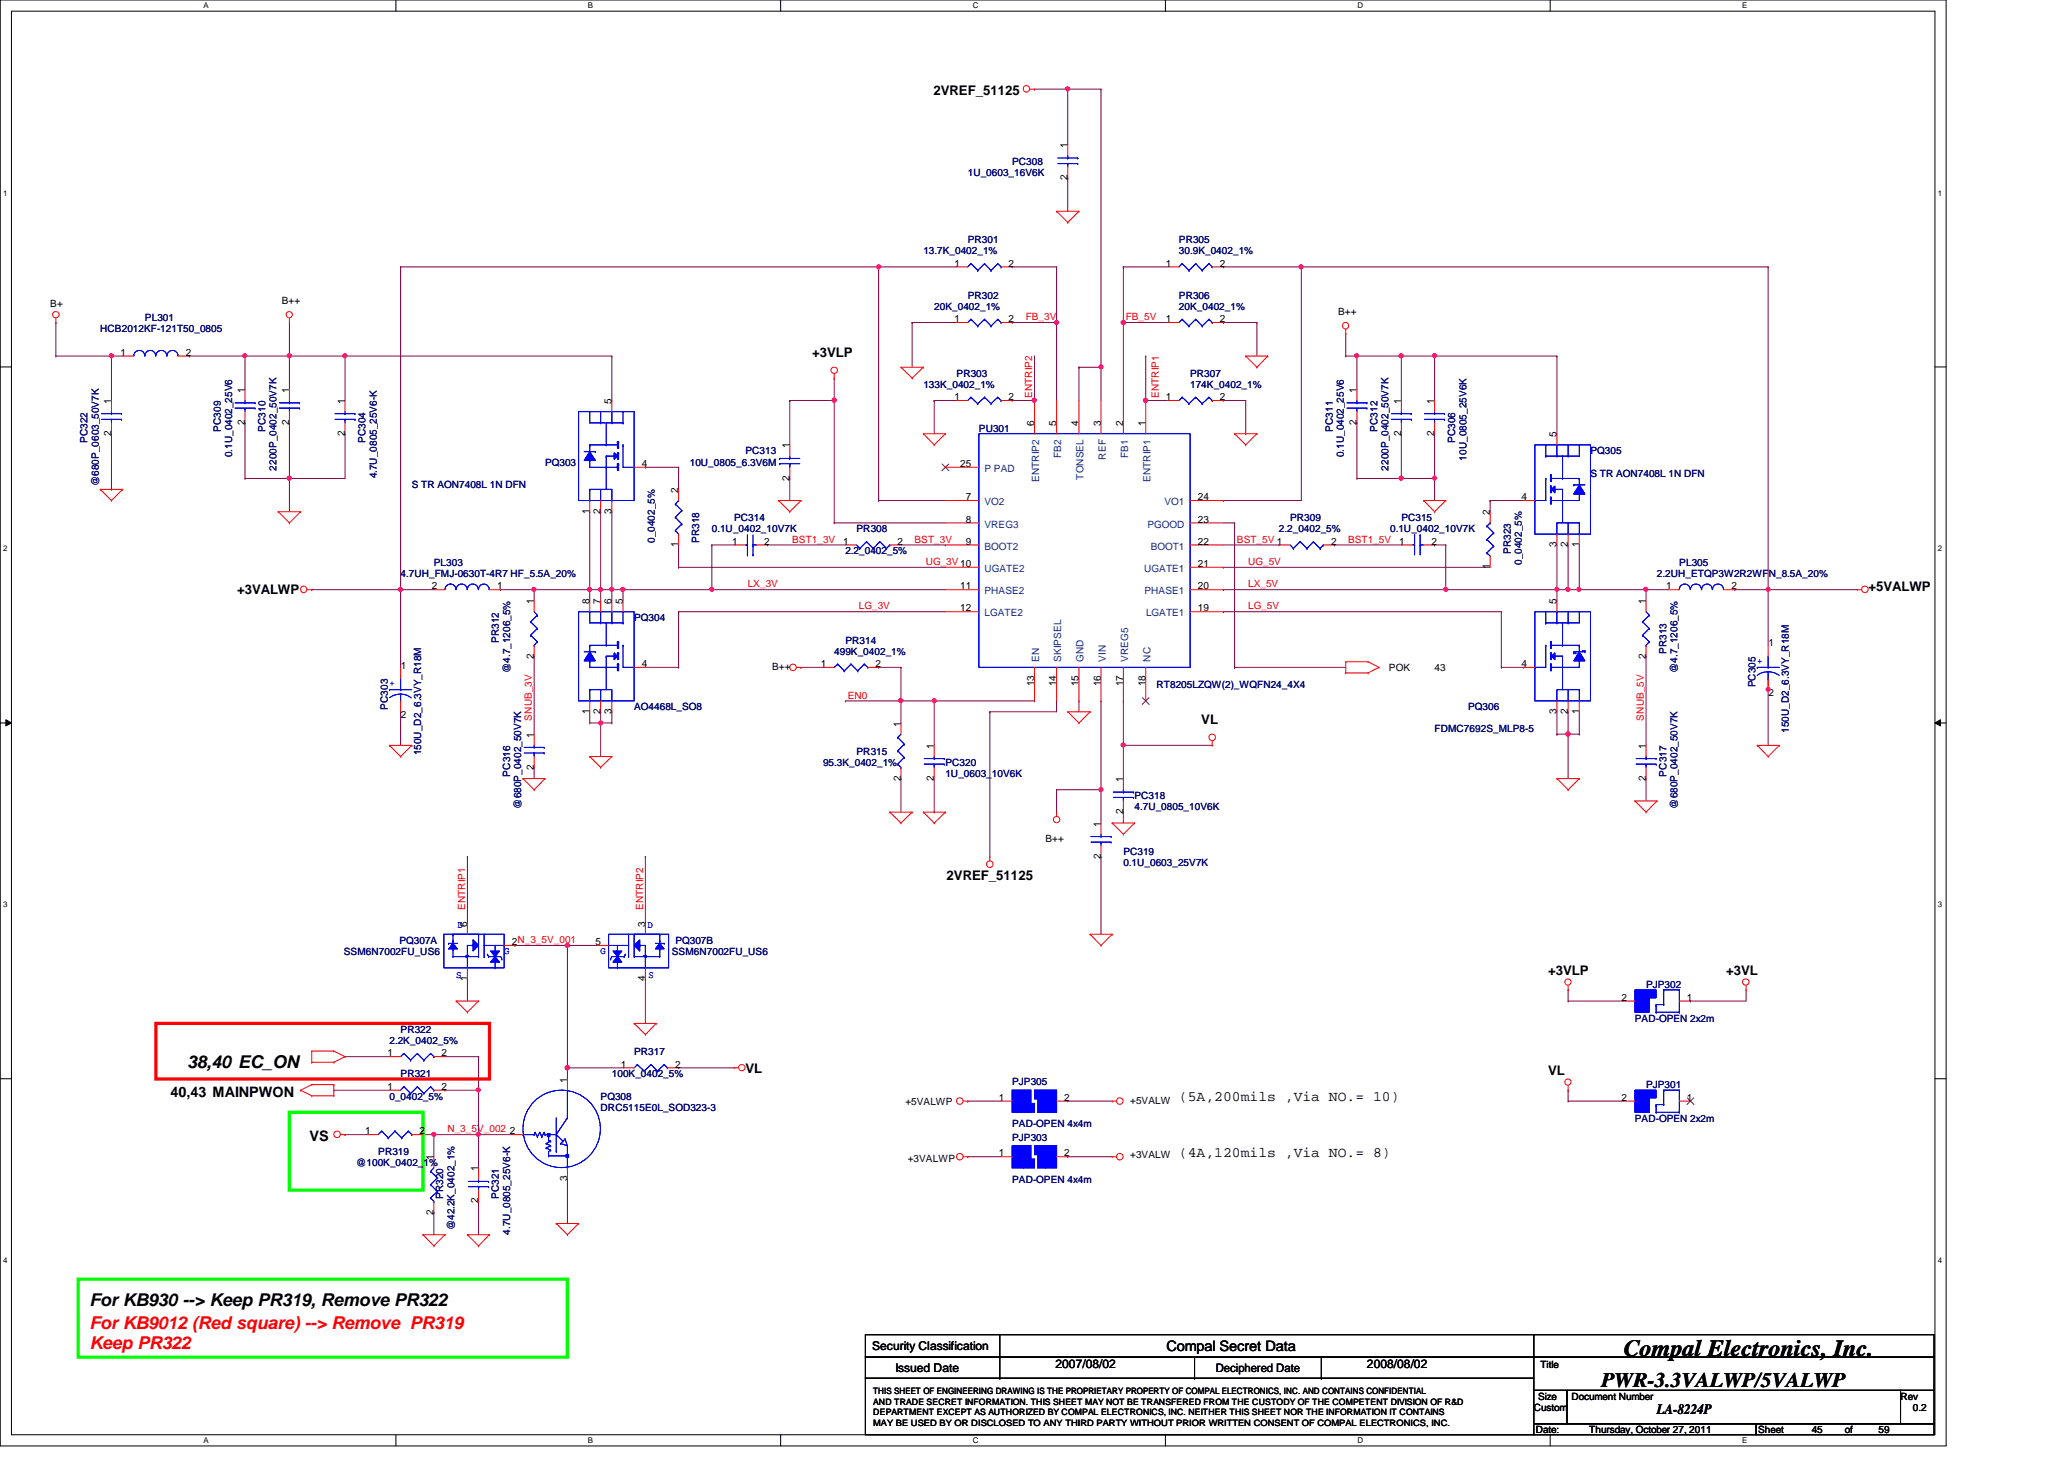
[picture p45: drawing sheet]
<svg xmlns="http://www.w3.org/2000/svg" width="297mm" height="210mm" viewBox="0 0 297 210" stroke-linecap="round" stroke-linejoin="round" font-family="sans-serif">
<defs><g id="words">
<text font-size="3.3" x="233.7" y="195.1">Compal Electronics, Inc.</text>
<text font-size="3" x="230.5" y="199.6">PWR-3.3VALWP/5VALWP</text>
<g font-size="2.5">
<text x="26.9" y="153.7">38,40 EC_ON</text>
<text x="12.9" y="188">For KB930 --&gt; Keep PR319, Remove PR322</text>
</g>
<g font-size="2.5" fill="#f00">
<text x="12.9" y="191.2">For KB9012 (Red square) --&gt; Remove PR319</text>
<text x="12.9" y="194.1">Keep PR322</text>
</g>
<g font-size="2.1">
<text x="24.5" y="157.8">40,43 MAINPWON</text>
<text x="169.7" y="158.5">(5A,200mils ,Via NO.= 10)</text>
<text x="44.5" y="164.2">VS</text>
<text x="169.7" y="166.5">(4A,120mils ,Via NO.= 8)</text>
<text x="167.9" y="194.4">Compal Secret Data</text>
<text x="238.5" y="203.5">LA-8224P</text>
</g>
<g font-size="1.9">
<text x="134.3" y="13.6">2VREF_51125</text>
<text x="116.9" y="51.4">+3VLP</text>
<text x="34.1" y="85.5">+3VALWP</text>
<text x="268.9" y="85">+5VALWP</text>
<text x="172.9" y="104.2">VL</text>
<text x="136.2" y="126.6">2VREF_51125</text>
<text x="222.8" y="140.2">+3VLP</text>
<text x="248.4" y="140.2">+3VL</text>
<text x="107.3" y="154.3">VL</text>
<text x="222.8" y="154.6">VL</text>
</g>
<g font-size="1.7">
<text x="125.5" y="194.3">Security Classification</text>
<text x="128.9" y="197.3">Issued Date</text>
<text x="151.9" y="196.8">2007/08/02</text>
<text x="175" y="197.4">Deciphered Date</text>
<text x="196.7" y="196.8">2008/08/02</text>
</g>
<g font-size="1.4" fill="#000080">
<text x="145.7" y="23.7">PC308</text>
<text x="139.3" y="25.4">1U_0603_16V6K</text>
<text x="139.3" y="35">PR301</text>
<text x="169.7" y="35">PR305</text>
<text x="132.9" y="36.6">13.7K_0402_1%</text>
<text x="169.7" y="36.6">30.9K_0402_1%</text>
<text x="14.4" y="47.8">HCB2012KF-121T50_0805</text>
<text x="20.9" y="46.2">PL301</text>
<text x="134.4" y="44.6">20K_0402_1%</text>
<text x="139.3" y="43">PR302</text>
<text x="169.7" y="43">PR306</text>
<text x="169.7" y="44.6">20K_0402_1%</text>
<text x="132.9" y="55.8">133K_0402_1%</text>
<text x="137.7" y="54.2">PR303</text>
<text x="171.3" y="54.2">PR307</text>
<text x="171.3" y="55.8">174K_0402_1%</text>
<text x="12.6" y="63.7" transform="rotate(-90 12.6 63.7)">PC322</text>
<text x="31.8" y="62.1" transform="rotate(-90 31.8 62.1)">PC309</text>
<text x="33.4" y="65.8" transform="rotate(-90 33.4 65.8)">0.1U_0402_25V6</text>
<text x="38.2" y="62.1" transform="rotate(-90 38.2 62.1)">PC310</text>
<text x="52.6" y="63.7" transform="rotate(-90 52.6 63.7)">PC304</text>
<text x="107.3" y="65.4">PC313</text>
<text x="140.9" y="62.2">PU301</text>
<text x="191.8" y="62.1" transform="rotate(-90 191.8 62.1)">PC311</text>
<text x="193.4" y="65.8" transform="rotate(-90 193.4 65.8)">0.1U_0402_25V6</text>
<text x="198.2" y="62.1" transform="rotate(-90 198.2 62.1)">PC312</text>
<text x="209.4" y="63.7" transform="rotate(-90 209.4 63.7)">PC306</text>
<text x="228.9" y="65.4">PQ305</text>
<text x="14.2" y="69.9" transform="rotate(-90 14.2 69.9)">@680P_0603_50V7K</text>
<text x="39.8" y="67.7" transform="rotate(-90 39.8 67.7)">2200P_0402_50V7K</text>
<text x="54.2" y="68.8" transform="rotate(-90 54.2 68.8)">4.7U_0805_25V6-K</text>
<text x="59.3" y="70.2">S TR AON7408L 1N DFN</text>
<text x="78.4" y="67">PQ303</text>
<text x="99.3" y="67">10U_0805_6.3V6M</text>
<text x="199.8" y="67.7" transform="rotate(-90 199.8 67.7)">2200P_0402_50V7K</text>
<text x="211" y="66.3" transform="rotate(-90 211 66.3)">10U_0805_25V6K</text>
<text x="228.9" y="68.6">S TR AON7408L 1N DFN</text>
<text x="102.4" y="76.6">0.1U_0402_10V7K</text>
<text x="105.7" y="75">PC314</text>
<text x="123.3" y="76.6">PR308</text>
<text x="184.1" y="76.6">2.2_0402_5%</text>
<text x="185.7" y="75">PR309</text>
<text x="200.1" y="76.6">0.1U_0402_10V7K</text>
<text x="201.7" y="75">PC315</text>
<text x="57.7" y="83">4.7UH_FMJ-0630T-4R7 HF_5.5A_20%</text>
<text x="62.4" y="81.4">PL303</text>
<text x="94.2" y="78.1" transform="rotate(-90 94.2 78.1)">0_0402_5%</text>
<text x="100.6" y="78.1" transform="rotate(-90 100.6 78.1)">PR318</text>
<text x="121.7" y="79.8">2.2_0402_5%</text>
<text x="217.4" y="79.7" transform="rotate(-90 217.4 79.7)">PR323</text>
<text x="219" y="81.3" transform="rotate(-90 219 81.3)">0_0402_5%</text>
<text x="238.5" y="83">2.2UH_ETQP3W2R2WFN_8.5A_20%</text>
<text x="241.7" y="81.4">PL305</text>
<text x="91.3" y="89.4">PQ304</text>
<text x="71.8" y="92.5" transform="rotate(-90 71.8 92.5)">PR312</text>
<text x="120.1" y="94.2">499K_0402_1%</text>
<text x="121.7" y="92.6">PR314</text>
<text x="239.8" y="94.1" transform="rotate(-90 239.8 94.1)">PR313</text>
<text x="73.4" y="96.8" transform="rotate(-90 73.4 96.8)">@4.7_1206_5%</text>
<text x="166.5" y="99">RT8205LZQW(2)_WQFN24_4X4</text>
<text x="241.4" y="96.8" transform="rotate(-90 241.4 96.8)">@4.7_1206_5%</text>
<text x="252.6" y="98.9" transform="rotate(-90 252.6 98.9)">PC305</text>
<text x="55.8" y="102.1" transform="rotate(-90 55.8 102.1)">PC303</text>
<text x="91.3" y="102.2">AO4468L_SO8</text>
<text x="206.5" y="105.4">FDMC7692S_MLP8-5</text>
<text x="211.3" y="102.2">PQ306</text>
<text x="257.4" y="105.5" transform="rotate(-90 257.4 105.5)">150U_D2_6.3VY_R18M</text>
<text x="60.6" y="108.7" transform="rotate(-90 60.6 108.7)">150U_D2_6.3VY_R18M</text>
<text x="73.4" y="111.7" transform="rotate(-90 73.4 111.7)">PC316</text>
<text x="118.4" y="110.2">95.3K_0402_1%</text>
<text x="123.3" y="108.6">PR315</text>
<text x="136.1" y="110.2">PC320</text>
<text x="136.1" y="111.8">1U_0603_10V6K</text>
<text x="239.8" y="111.7" transform="rotate(-90 239.8 111.7)">PC317</text>
<text x="75" y="116.3" transform="rotate(-90 75 116.3)">@680P_0402_50V7K</text>
<text x="163.3" y="115">PC318</text>
<text x="163.3" y="116.6">4.7U_0805_10V6K</text>
<text x="241.4" y="116.3" transform="rotate(-90 241.4 116.3)">@680P_0402_50V7K</text>
<text x="161.7" y="123">PC319</text>
<text x="161.7" y="124.6">0.1U_0603_25V7K</text>
<text x="49.5" y="137.4">SSM6N7002FU_US6</text>
<text x="57.5" y="135.8">PQ307A</text>
<text x="96.7" y="137.4">SSM6N7002FU_US6</text>
<text x="97.2" y="135.8">PQ307B</text>
<text x="236.9" y="142.2">PJP302</text>
<text x="57.7" y="148.6">PR322</text>
<text x="235.3" y="147">PAD-OPEN 2x2m</text>
<text x="56" y="150.2">2.2K_0402_5%</text>
<text x="57.7" y="155">PR321</text>
<text x="88.1" y="155">100K_0402_5%</text>
<text x="91.3" y="151.8">PR317</text>
<text x="56" y="158.2">0_0402_5%</text>
<text x="86.4" y="158.2">PQ308</text>
<text x="86.4" y="159.8">DRC5115E0L_SOD323-3</text>
<text x="145.7" y="156.1">PJP305</text>
<text x="235.3" y="161.4">PAD-OPEN 2x2m</text>
<text x="236.9" y="156.6">PJP301</text>
<text x="51.3" y="167.8">@100K_0402_1%</text>
<text x="54.4" y="166.2">PR319</text>
<text x="145.7" y="162.2">PAD-OPEN 4x4m</text>
<text x="145.7" y="164.1">PJP303</text>
<text x="63.8" y="172.5" transform="rotate(-90 63.8 172.5)">PR320</text>
<text x="71.8" y="172.5" transform="rotate(-90 71.8 172.5)">PC321</text>
<text x="145.7" y="170.2">PAD-OPEN 4x4m</text>
<text x="65.4" y="177" transform="rotate(-90 65.4 177)">@42.2K_0402_1%</text>
<text x="73.4" y="177.6" transform="rotate(-90 73.4 177.6)">4.7U_0805_25V6-K</text>
</g>
<g font-size="1.4">
<text x="153.6" y="21.3" transform="rotate(-90 153.6 21.3)">1</text>
<text x="153.6" y="25.9" transform="rotate(-90 153.6 25.9)">2</text>
<text x="137.4" y="38.4">1</text>
<text x="145.2" y="38.4">2</text>
<text x="167.8" y="38.4">1</text>
<text x="175.6" y="38.4">2</text>
<text x="7.2" y="44.2">B+</text>
<text x="40.6" y="43.8">B++</text>
<text x="137.4" y="46.4">1</text>
<text x="145.2" y="46.4">2</text>
<text x="167.8" y="46.4">1</text>
<text x="175.6" y="46.4">2</text>
<text x="192.6" y="45.4">B++</text>
<text x="17.4" y="51.2">1</text>
<text x="26.8" y="51.2">2</text>
<text x="16" y="58.1" transform="rotate(-90 16 58.1)">1</text>
<text x="35.2" y="56.5" transform="rotate(-90 35.2 56.5)">1</text>
<text x="41.6" y="56.5" transform="rotate(-90 41.6 56.5)">1</text>
<text x="49.6" y="58.1" transform="rotate(-90 49.6 58.1)">1</text>
<text x="88" y="58.1" transform="rotate(-90 88 58.1)">5</text>
<text x="137.4" y="57.6">1</text>
<text x="145.2" y="57.6">2</text>
<text x="167.8" y="57.6">1</text>
<text x="175.6" y="57.6">2</text>
<text x="195.2" y="56.5" transform="rotate(-90 195.2 56.5)">1</text>
<text x="201.6" y="58.1" transform="rotate(-90 201.6 58.1)">1</text>
<text x="206.4" y="58.1" transform="rotate(-90 206.4 58.1)">1</text>
<text x="16" y="62.7" transform="rotate(-90 16 62.7)">2</text>
<text x="35.2" y="61.1" transform="rotate(-90 35.2 61.1)">2</text>
<text x="41.6" y="61.1" transform="rotate(-90 41.6 61.1)">2</text>
<text x="49.6" y="62.7" transform="rotate(-90 49.6 62.7)">2</text>
<text x="113.6" y="64.5" transform="rotate(-90 113.6 64.5)">1</text>
<text x="148.8" y="61.3" transform="rotate(-90 148.8 61.3)">6</text>
<text x="152" y="61.3" transform="rotate(-90 152 61.3)">5</text>
<text x="155.2" y="61.3" transform="rotate(-90 155.2 61.3)">4</text>
<text x="158.4" y="61.3" transform="rotate(-90 158.4 61.3)">3</text>
<text x="161.6" y="61.3" transform="rotate(-90 161.6 61.3)">2</text>
<text x="164.8" y="61.3" transform="rotate(-90 164.8 61.3)">1</text>
<text x="195.2" y="61.1" transform="rotate(-90 195.2 61.1)">2</text>
<text x="201.6" y="62.7" transform="rotate(-90 201.6 62.7)">2</text>
<text x="206.4" y="62.7" transform="rotate(-90 206.4 62.7)">2</text>
<text x="224" y="62.9" transform="rotate(-90 224 62.9)">5</text>
<text x="92.4" y="67.2">4</text>
<text x="97.6" y="70.9" transform="rotate(-90 97.6 70.9)">2</text>
<text x="113.6" y="69.1" transform="rotate(-90 113.6 69.1)">2</text>
<text x="138.2" y="67.2">25</text>
<text x="139" y="72">7</text>
<text x="172.4" y="72">24</text>
<text x="219" y="72">4</text>
<text x="84.8" y="73.9" transform="rotate(-90 84.8 73.9)">1</text>
<text x="86.4" y="73.9" transform="rotate(-90 86.4 73.9)">2</text>
<text x="88" y="73.9" transform="rotate(-90 88 73.9)">3</text>
<text x="139" y="75.2">8</text>
<text x="172.4" y="75.2">23</text>
<text x="214.4" y="74.1" transform="rotate(-90 214.4 74.1)">2</text>
<text x="97.6" y="78.7" transform="rotate(-90 97.6 78.7)">1</text>
<text x="105.4" y="78.4">1</text>
<text x="110" y="78.4">2</text>
<text x="121.4" y="78.4">1</text>
<text x="129.2" y="78.4">2</text>
<text x="139" y="78.4">9</text>
<text x="172.4" y="81.6">21</text>
<text x="172.4" y="78.4">22</text>
<text x="191.6" y="78.4">2</text>
<text x="201.4" y="78.4">1</text>
<text x="206" y="78.4">2</text>
<text x="214.4" y="81.9" transform="rotate(-90 214.4 81.9)">1</text>
<text x="224" y="78.7" transform="rotate(-90 224 78.7)">3</text>
<text x="225.6" y="78.7" transform="rotate(-90 225.6 78.7)">2</text>
<text x="227.2" y="78.7" transform="rotate(-90 227.2 78.7)">1</text>
<text x="62.1" y="84.8">2</text>
<text x="71.5" y="84.8">1</text>
<text x="76.8" y="86.9" transform="rotate(-90 76.8 86.9)">1</text>
<text x="84.8" y="86.9" transform="rotate(-90 84.8 86.9)">8</text>
<text x="86.4" y="86.9" transform="rotate(-90 86.4 86.9)">7</text>
<text x="88" y="86.9" transform="rotate(-90 88 86.9)">6</text>
<text x="89.6" y="86.9" transform="rotate(-90 89.6 86.9)">5</text>
<text x="138.2" y="84.8">11</text>
<text x="138.2" y="88">12</text>
<text x="172.4" y="84.8">20</text>
<text x="172.4" y="88">19</text>
<text x="224" y="86.9" transform="rotate(-90 224 86.9)">5</text>
<text x="236.9" y="86.9" transform="rotate(-90 236.9 86.9)">1</text>
<text x="239.8" y="84.8">1</text>
<text x="249.2" y="84.8">2</text>
<text x="76.8" y="94.7" transform="rotate(-90 76.8 94.7)">2</text>
<text x="92.4" y="96">4</text>
<text x="118.1" y="96">1</text>
<text x="126" y="96">2</text>
<text x="219" y="96">4</text>
<text x="236.9" y="94.7" transform="rotate(-90 236.9 94.7)">2</text>
<text x="254.5" y="93">1</text>
<text x="57.7" y="96.2">1</text>
<text x="111.1" y="96.4">B++</text>
<text x="148.8" y="98.7" transform="rotate(-90 148.8 98.7)">13</text>
<text x="152" y="98.7" transform="rotate(-90 152 98.7)">14</text>
<text x="155.2" y="98.7" transform="rotate(-90 155.2 98.7)">15</text>
<text x="158.4" y="98.7" transform="rotate(-90 158.4 98.7)">16</text>
<text x="161.6" y="98.7" transform="rotate(-90 161.6 98.7)">17</text>
<text x="164.8" y="98.7" transform="rotate(-90 164.8 98.7)">18</text>
<text x="199.9" y="96.6">POK</text>
<text x="206.5" y="96.6">43</text>
<text x="254.5" y="100.1">2</text>
<text x="57.7" y="103.3">2</text>
<text x="76.8" y="106.1" transform="rotate(-90 76.8 106.1)">1</text>
<text x="84.8" y="102.7" transform="rotate(-90 84.8 102.7)">1</text>
<text x="86.4" y="102.7" transform="rotate(-90 86.4 102.7)">2</text>
<text x="88" y="102.7" transform="rotate(-90 88 102.7)">3</text>
<text x="129.6" y="104.5" transform="rotate(-90 129.6 104.5)">1</text>
<text x="134.4" y="107.7" transform="rotate(-90 134.4 107.7)">1</text>
<text x="224" y="102.7" transform="rotate(-90 224 102.7)">3</text>
<text x="225.6" y="102.7" transform="rotate(-90 225.6 102.7)">2</text>
<text x="227.2" y="102.7" transform="rotate(-90 227.2 102.7)">1</text>
<text x="236.9" y="107.7" transform="rotate(-90 236.9 107.7)">1</text>
<text x="76.8" y="110.7" transform="rotate(-90 76.8 110.7)">2</text>
<text x="129.6" y="112.3" transform="rotate(-90 129.6 112.3)">2</text>
<text x="134.4" y="112.3" transform="rotate(-90 134.4 112.3)">2</text>
<text x="161.6" y="112.5" transform="rotate(-90 161.6 112.5)">1</text>
<text x="236.9" y="112.3" transform="rotate(-90 236.9 112.3)">2</text>
<text x="158.4" y="118.9" transform="rotate(-90 158.4 118.9)">1</text>
<text x="161.6" y="117.1" transform="rotate(-90 161.6 117.1)">2</text>
<text x="150.4" y="121.1">B++</text>
<text x="158.4" y="123.5" transform="rotate(-90 158.4 123.5)">2</text>
<text x="67.2" y="133.3" transform="rotate(-90 67.2 133.3)">6</text>
<text x="73.7" y="136">2N_3_5V_001</text>
<text x="85.7" y="136">5</text>
<text x="92.8" y="133.3" transform="rotate(-90 92.8 133.3)">3</text>
<text x="67.2" y="141.1" transform="rotate(-90 67.2 141.1)">1</text>
<text x="92.8" y="141.1" transform="rotate(-90 92.8 141.1)">4</text>
<text x="233.4" y="144">2</text>
<text x="242.8" y="144">1</text>
<text x="55.7" y="152">1</text>
<text x="63.5" y="152">2</text>
<text x="81.6" y="155.7" transform="rotate(-90 81.6 155.7)">1</text>
<text x="89.4" y="153.6">1</text>
<text x="97.2" y="153.6">2</text>
<text x="55.7" y="156.8">1</text>
<text x="63.5" y="156.8">2</text>
<text x="130.3" y="159">+5VALWP</text>
<text x="143.8" y="158.4">1</text>
<text x="153.2" y="158.4">2</text>
<text x="162.6" y="158.8">+5VALW</text>
<text x="233.4" y="158.4">2</text>
<text x="242.8" y="158.4">1</text>
<text x="52.5" y="163.2">1</text>
<text x="60.4" y="163.2">2</text>
<text x="62.4" y="166.9" transform="rotate(-90 62.4 166.9)">1</text>
<text x="73.4" y="163.2">2</text>
<text x="130.6" y="167.1">+3VALWP</text>
<text x="143.8" y="166.4">1</text>
<text x="153.2" y="166.4">2</text>
<text x="162.6" y="166.7">+3VALW</text>
<text x="68.8" y="173.1" transform="rotate(-90 68.8 173.1)">2</text>
<text x="68.8" y="168.5" transform="rotate(-90 68.8 168.5)">1</text>
<text x="81.6" y="169.9" transform="rotate(-90 81.6 169.9)">3</text>
<text x="62.4" y="174.8" transform="rotate(-90 62.4 174.8)">2</text>
<text x="221.7" y="196.8">Title</text>
<text x="220.7" y="203">Custom</text>
<text x="221.4" y="201.4">Size</text>
<text x="226.1" y="201.4">Document Number</text>
<text x="273.5" y="201.4">Rev</text>
<text x="275.3" y="203">0.2</text>
<text x="221" y="206.2">Date:</text>
<text x="228.7" y="206.2">Thursday, October 27, 2011</text>
<text x="253" y="206.2">Sheet</text>
<text x="260.7" y="206.2">45</text>
<text x="265.5" y="206.2">of</text>
<text x="270.3" y="206.2">59</text>
</g>
<g font-size="1.4" fill="#f00">
<text x="147.6" y="46.1">FB_3V</text>
<text x="162" y="46.1">FB_5V</text>
<text x="148.5" y="57.3" transform="rotate(-90 148.5 57.3)">ENTRIP2</text>
<text x="166.8" y="57.3" transform="rotate(-90 166.8 57.3)">ENTRIP1</text>
<text x="114" y="78.1">BST1_3V</text>
<text x="131.6" y="78.1">BST_3V</text>
<text x="133.2" y="81.3">UG_3V10</text>
<text x="178" y="78.1">BST_5V 1</text>
<text x="179.6" y="81.3">UG_5V</text>
<text x="194" y="78.1">BST1_5V</text>
<text x="107.6" y="84.5">LX_3V</text>
<text x="123.6" y="87.7">LG_3V</text>
<text x="179.6" y="84.5">LX_5V</text>
<text x="179.6" y="87.7">LG_5V</text>
<text x="122" y="100.5">EN0</text>
<text x="76.5" y="103.7" transform="rotate(-90 76.5 103.7)">SNUB_3V</text>
<text x="236.6" y="103.7" transform="rotate(-90 236.6 103.7)">SNUB_5V</text>
<text x="66.9" y="130.9" transform="rotate(-90 66.9 130.9)">ENTRIP1</text>
<text x="92.5" y="130.9" transform="rotate(-90 92.5 130.9)">ENTRIP2</text>
<text x="64.4" y="162.9">N_3_5V_002</text>
</g>
<g font-size="1.4" fill="#004080">
<text x="152.7" y="65.9" transform="rotate(-90 152.7 65.9)">FB2</text>
<text x="162.3" y="65.9" transform="rotate(-90 162.3 65.9)">FB1</text>
<text x="141.7" y="67.9">P PAD</text>
<text x="149.6" y="69.3" transform="rotate(-90 149.6 69.3)">ENTRIP2</text>
<text x="156" y="69" transform="rotate(-90 156 69)">TONSEL</text>
<text x="159.1" y="66.1" transform="rotate(-90 159.1 66.1)">REF</text>
<text x="165.6" y="69.3" transform="rotate(-90 165.6 69.3)">ENTRIP1</text>
<text x="141.7" y="72.7">VO2</text>
<text x="141.7" y="75.9">VREG3</text>
<text x="165.1" y="75.9">PGOOD</text>
<text x="167.6" y="72.7">VO1</text>
<text x="141.7" y="79.1">BOOT2</text>
<text x="141.7" y="82.3">UGATE2</text>
<text x="164.7" y="82.3">UGATE1</text>
<text x="165.6" y="79.1">BOOT1</text>
<text x="141.7" y="85.5">PHASE2</text>
<text x="141.7" y="88.7">LGATE2</text>
<text x="164.7" y="85.5">PHASE1</text>
<text x="164.9" y="88.7">LGATE1</text>
<text x="149.6" y="95.2" transform="rotate(-90 149.6 95.2)">EN</text>
<text x="152.7" y="95.2" transform="rotate(-90 152.7 95.2)">SKIPSEL</text>
<text x="156" y="95.2" transform="rotate(-90 156 95.2)">GND</text>
<text x="159.1" y="95.2" transform="rotate(-90 159.1 95.2)">VIN</text>
<text x="162.3" y="95.2" transform="rotate(-90 162.3 95.2)">VREG5</text>
<text x="165.6" y="95.2" transform="rotate(-90 165.6 95.2)">NC</text>
</g>
<g font-size="1.4" fill="#00f">
<text x="252.9" y="95.5">+</text>
<text x="56" y="98.6">+</text>
<text x="65.8" y="133.5">D</text>
<text x="72.6" y="137.2">G</text>
<text x="86.4" y="137.2">G</text>
<text x="93.2" y="133.5">D</text>
<text x="65.7" y="140.7">S</text>
<text x="93.3" y="140.7">S</text>
</g>
<g font-size="1.3">
<text x="125.7" y="203.6">DEPARTMENT EXCEPT AS AUTHORIZED BY COMPAL ELECTRONICS, INC. NEITHER THIS SHEET NOR THE INFORMATION IT CONTAINS</text>
<text x="125.7" y="200.6">THIS SHEET OF ENGINEERING DRAWING IS THE PROPRIETARY PROPERTY OF COMPAL ELECTRONICS, INC. AND CONTAINS CONFIDENTIAL</text>
<text x="125.7" y="202.1">AND TRADE SECRET INFORMATION. THIS SHEET MAY NOT BE TRANSFERED FROM THE CUSTODY OF THE COMPETENT DIVISION OF R&amp;D</text>
<text x="125.7" y="205.1">MAY BE USED BY OR DISCLOSED TO ANY THIRD PARTY WITHOUT PRIOR WRITTEN CONSENT OF COMPAL ELECTRONICS, INC.</text>
</g>
<g font-size="1.1">
<text x="29.3" y="1.1">A</text>
<text x="84.6" y="1.1">B</text>
<text x="140" y="1.1">C</text>
<text x="195.4" y="1.1">D</text>
<text x="250.7" y="1.1">E</text>
<text x=".5" y="28.2">1</text>
<text x="278.9" y="28.2">1</text>
<text x=".5" y="79.3">2</text>
<text x="278.9" y="79.3">2</text>
<text x=".5" y="130.6">3</text>
<text x="278.9" y="130.6">3</text>
<text x=".5" y="181.7">4</text>
<text x="278.9" y="181.7">4</text>
<text x="29.3" y="207.6">A</text>
<text x="84.6" y="207.6">B</text>
<text x="140" y="207.6">C</text>
<text x="195.4" y="207.6">D</text>
<text x="250.7" y="207.6">E</text>
</g>
</g></defs>
<path d="M0 0h280.1v208h-280.1zM1.6 1.6h276.9v204.8h-276.9z" fill="none" stroke="#000" stroke-width=".14"/>
<g fill="#fff">
<path d="M29.3 .2h.7v1.2h-.7z"/>
<path d="M29.3 206.6h.7v1.2h-.7z"/>
</g>
<path d="M57 0v1.6M57 206.4v1.6" fill="none" stroke="#000" stroke-width=".14"/>
<g fill="#fff">
<path d="M84.6 .2h.7v1.2h-.7z"/>
<path d="M84.6 206.6h.7v1.2h-.7z"/>
</g>
<path d="M112.3 0v1.6M112.3 206.4v1.6" fill="none" stroke="#000" stroke-width=".14"/>
<g fill="#fff">
<path d="M140 .2h.8v1.2h-.8z"/>
<path d="M140 206.6h.8v1.2h-.8z"/>
</g>
<path d="M167.7 0v1.6M167.7 206.4v1.6" fill="none" stroke="#000" stroke-width=".14"/>
<g fill="#fff">
<path d="M195.4 .2h.7v1.2h-.7z"/>
<path d="M195.4 206.6h.7v1.2h-.7z"/>
</g>
<path d="M223.1 0v1.6M223.1 206.4v1.6" fill="none" stroke="#000" stroke-width=".14"/>
<g fill="#fff">
<path d="M250.7 .2h.8v1.2h-.8z"/>
<path d="M250.7 206.6h.8v1.2h-.8z"/>
<path d="M.5 27.2h.6v1.2h-.6z"/>
<path d="M278.9 27.2h.6v1.2h-.6z"/>
<path d="M.5 78.4h.6v1.1h-.6z"/>
<path d="M278.9 78.4h.6v1.1h-.6z"/>
</g>
<path d="M0 52.8h1.6M278.5 52.8h1.6" fill="none" stroke="#000" stroke-width=".14"/>
<g fill="#fff">
<path d="M.5 129.6h.6v1.2h-.6z"/>
<path d="M278.9 129.6h.6v1.2h-.6z"/>
</g>
<path d="M0 104h1.6M.8 103.5l.8 .5-.8 .4zM278.5 104l.8-.5v.9zM278.5 104h1.6" fill="none" stroke="#000" stroke-width=".14"/>
<path d="M.8 103.5l.8 .5-.8 .4zM278.5 104l.8-.5v.9z" fill="#000"/>
<g fill="#fff">
<path d="M.5 180.8h.6v1.1h-.6z"/>
<path d="M278.9 180.8h.6v1.1h-.6z"/>
</g>
<path d="M0 155.2h1.6M278.5 155.2h1.6" fill="none" stroke="#000" stroke-width=".14"/>
<path d="M88 84.8h.1M88 84.8h1.7M89.7 84.8h.1M89.7 84.8v1.6" fill="none" stroke="#800040" stroke-width=".14"/>
<circle cx="88.1" cy="84.8" r=".3" fill="#f0f"/>
<circle cx="88.1" cy="84.8" r=".3" fill="none" stroke="#f0f" stroke-width=".14"/>
<path d="M195.3 68.8h.1M195.3 68.8h6.4" fill="none" stroke="#800040" stroke-width=".14"/>
<circle cx="201.7" cy="68.8" r=".31" fill="#f0f"/>
<circle cx="201.7" cy="68.8" r=".31" fill="none" stroke="#f0f" stroke-width=".14"/>
<path d="M86.4 84.8h.1M86.4 84.8v1.6M81.7 136h.1M81.7 136v17.6" fill="none" stroke="#800040" stroke-width=".14"/>
<circle cx="81.6" cy="153.6" r=".32" fill="#f0f"/>
<circle cx="81.6" cy="153.6" r=".32" fill="none" stroke="#f0f" stroke-width=".14"/>
<circle cx="81.6" cy="136" r=".31" fill="#f0f"/>
<circle cx="81.6" cy="136" r=".31" fill="none" stroke="#f0f" stroke-width=".14"/>
<path d="M81.7 153.6h.1M81.7 153.6h8M81.7 153.6v1.6M97.7 153.6h.1M97.7 153.6h8M62.4 163.2h.1M62.4 163.2h6.5M62.4 163.2v3.2M81.7 169.6h.1M81.7 169.6v6.4" fill="none" stroke="#800040" stroke-width=".14"/>
<circle cx="62.4" cy="163.2" r=".3" fill="#f0f"/>
<circle cx="62.4" cy="163.2" r=".3" fill="none" stroke="#f0f" stroke-width=".14"/>
<path d="M49.7 163.2h.1M49.7 163.2h3.2M60.9 163.2h.1M60.9 163.2h1.5M68.9 163.2h.1M68.9 163.2v4.8" fill="none" stroke="#800040" stroke-width=".14"/>
<circle cx="68.8" cy="163.2" r=".3" fill="#f0f"/>
<circle cx="68.8" cy="163.2" r=".3" fill="none" stroke="#f0f" stroke-width=".14"/>
<path d="M64 156.8h.1M64 156.8h4.9M68.9 156.8h.1M68.9 156.8v6.4M62.4 174.4h.1M62.4 174.4v3.2M68.9 172.8h.1M68.9 172.8v4.8" fill="none" stroke="#800040" stroke-width=".14"/>
<circle cx="68.8" cy="156.8" r=".3" fill="#f0f"/>
<circle cx="68.8" cy="156.8" r=".3" fill="none" stroke="#f0f" stroke-width=".14"/>
<g fill="none" stroke="#800040" stroke-width=".14">
<path d="M16 51.2h.1M16 51.2h1.6M152.1 46.4h.1M152.1 46.4v11.2M120.1 75.2h.1M120.1 75.2h16M126.4 72h.1M126.4 72h9.7M206.5 78.4h.1M206.5 78.4h1.6M84.9 84.8h.1M84.9 84.8v1.6"/>
<path d="M115.3 96h.1M115.3 96h3.1M86.4 104h1.6M88 104h.1M88 102.4h.1M88 102.4v1.6M67.3 123.2h.1M67.3 123.2v9.6M74.1 136h.1M74.1 136h11.9M81.7 136h.1M67.3 140.8h.1"/>
<path d="M67.3 140.8v3.2M92.9 140.8h.1M92.9 140.8v6.4M68.9 163.2h.1M68.9 163.2h4.8"/>
</g>
<circle cx="152.1" cy="46.4" r=".3" fill="#f0f"/>
<circle cx="152.1" cy="46.4" r=".3" fill="none" stroke="#f0f" stroke-width=".14"/>
<path d="M155.3 52.8h.1M155.3 52.8v4.8M158.5 52.8h.1M158.5 52.8v4.8M97.7 88h.1M97.7 88h38.4" fill="none" stroke="#800040" stroke-width=".14"/>
<circle cx="158.5" cy="52.8" r=".3" fill="#f0f"/>
<circle cx="158.5" cy="52.8" r=".3" fill="none" stroke="#f0f" stroke-width=".14"/>
<path d="M97.7 81.6h.1M97.7 81.6h38.4M102.4 84.8h.1M102.4 84.8h33.7" fill="none" stroke="#800040" stroke-width=".14"/>
<circle cx="102.4" cy="84.8" r=".3" fill="#f0f"/>
<circle cx="102.4" cy="84.8" r=".3" fill="none" stroke="#f0f" stroke-width=".14"/>
<path d="M161.7 46.4h.1M161.7 46.4v11.2M224.1 51.2h.1M224.1 51.2v11.2M195.3 60.8h.1M195.3 60.8v8M121.7 100.8h.1M121.7 100.8h8M161.7 107.2h.1M161.7 107.2h12.8M92.9 123.2h.1M92.9 123.2v9.6" fill="none" stroke="#800040" stroke-width=".14"/>
<circle cx="161.7" cy="107.2" r=".31" fill="#f0f"/>
<circle cx="161.7" cy="107.2" r=".31" fill="none" stroke="#f0f" stroke-width=".14"/>
<g fill="none" stroke="#800040" stroke-width=".14">
<path d="M84.9 73.6h.1M84.9 73.6v11.2h-8M92.9 67.2h.1M92.9 67.2h4.8M214.5 72h.1M214.5 72h4.8M76.9 84.8h.1M216.1 96h.1M216.1 88v8M216.1 96h3.2M219.3 96h.1M134.4 100.8h.1"/>
<path d="M134.4 116.8h.1M134.4 100.8v6.4M134.4 112v4.8M134.4 100.8h14.5M148.9 100.8h.1"/>
</g>
<circle cx="76.8" cy="84.8" r=".3" fill="#f0f"/>
<circle cx="76.8" cy="84.8" r=".3" fill="none" stroke="#f0f" stroke-width=".14"/>
<path d="M88 57.6h.1M88 51.2v6.4M86.4 73.6h.1M86.4 73.6v11.2h-1.5M84.9 84.8h.1" fill="none" stroke="#800040" stroke-width=".14"/>
<circle cx="84.8" cy="84.8" r=".3" fill="#f0f"/>
<circle cx="84.8" cy="84.8" r=".3" fill="none" stroke="#f0f" stroke-width=".14"/>
<g fill="none" stroke="#800040" stroke-width=".14">
<path d="M8 46.4h.1M8 46.4v4.8M41.7 46.4h.1M41.7 46.4v4.8M113.7 57.6h.1M120.1 54.4h.1M120.1 54.4v3.2h-6.4M131.3 46.4h.1M131.3 46.4v6.4M131.3 46.4h6.4M134.4 57.6h.1M134.4 57.6h3.3"/>
<path d="M134.4 57.6v4.8M145.7 57.6h.1M145.7 57.6h3.2M201.7 51.2h.1M201.7 51.2h4.8M206.5 51.2h.1M206.5 51.2v6.4M110.4 78.4h.1M110.4 78.4h11.3M113.7 68.8h.1M113.7 68.8v3.2M176.1 78.4h8"/>
<path d="M184.1 78.4h.1M192.1 78.4h.1M192.1 78.4h9.6M208.1 78.4h.1M208.1 78.4v6.4h-32M176.1 84.8h.1"/>
</g>
<circle cx="201.7" cy="51.2" r=".31" fill="#f0f"/>
<circle cx="201.7" cy="51.2" r=".31" fill="none" stroke="#f0f" stroke-width=".14"/>
<g fill="none" stroke="#800040" stroke-width=".14">
<path d="M153.7 12.8h.1M153.7 12.8v8M153.7 25.6h.1M153.7 25.6v4.8M176.1 38.4h.1M176.1 38.4h11.2M41.7 51.2h.1M41.7 51.2v4.8M236.9 84.8h.1M236.9 84.8h3.2M254.5 84.8h.1M254.5 84.8h12.8"/>
<path d="M161.7 107.2h.1M161.7 107.2v4.8"/>
</g>
<circle cx="153.7" cy="12.8" r=".31" fill="#f0f"/>
<circle cx="153.7" cy="12.8" r=".31" fill="none" stroke="#f0f" stroke-width=".14"/>
<path d="M41.7 68.8h.1M41.7 68.8v4.8" fill="none" stroke="#800040" stroke-width=".14"/>
<circle cx="41.6" cy="68.8" r=".31" fill="#f0f"/>
<circle cx="41.6" cy="68.8" r=".31" fill="none" stroke="#f0f" stroke-width=".14"/>
<path d="M201.7 51.2h.1M201.7 51.2v6.4M254.5 84.8h.1M254.5 84.8v8" fill="none" stroke="#800040" stroke-width=".14"/>
<circle cx="254.5" cy="84.8" r=".3" fill="#f0f"/>
<circle cx="254.5" cy="84.8" r=".3" fill="none" stroke="#f0f" stroke-width=".14"/>
<path d="M161.7 38.4h.1M161.7 38.4v8M176.1 72h.1M176.1 72h11.2M152.1 113.6h.1M152.1 113.6h6.4M161.7 116.8h.1M161.7 116.8v1.6" fill="none" stroke="#800040" stroke-width=".14"/>
<circle cx="161.7" cy="46.4" r=".31" fill="#f0f"/>
<circle cx="161.7" cy="46.4" r=".31" fill="none" stroke="#f0f" stroke-width=".14"/>
<g fill="none" stroke="#800040" stroke-width=".14">
<path d="M158.5 12.8h.1M158.5 12.8v40M57.7 38.4h.1M57.7 38.4h68.7M57.7 38.4v46.4M152.1 38.4h.1M152.1 38.4v8M161.7 38.4h.1M161.7 38.4h6.4M187.3 38.4h.1M187.3 38.4h67.2M254.5 38.4h.1"/>
<path d="M254.5 38.4v46.4h-4.8M161.7 46.4h.1M161.7 46.4h6.4M176.1 57.6h.1M176.1 46.4h.1M176.1 46.4h4.8M176.1 57.6h3.2v4.8M102.4 78.4h.1M102.4 78.4h3.3M129.7 78.4h6.4M136.1 78.4h.1M179.3 62.4h.1"/>
<path d="M176.1 81.6h.1M176.1 81.6h38.4M249.7 84.8h.1M129.7 112h.1M129.7 112v4.8M142.4 102.4h.1M152.1 113.6h.1M152.1 100.8h.1M152.1 100.8v1.6h-9.7M152.1 113.6v3.2M161.7 100.8h.1M161.7 100.8v6.4"/>
<path d="M158.5 123.2h.1M158.5 123.2v11.2M139.3 166.4h.1M139.3 166.4h4.8M153.7 166.4h.1M153.7 166.4h6.4"/>
</g>
<circle cx="57.6" cy="84.8" r=".31" fill="#f0f"/>
<circle cx="57.6" cy="84.8" r=".31" fill="none" stroke="#f0f" stroke-width=".14"/>
<path d="M126.4 38.4h.1M126.4 38.4h11.3M35.3 51.2h.1M35.3 51.2h6.4M49.7 51.2h.1M49.7 51.2v6.4M49.7 62.4h.1M49.7 62.4v6.4M177.7 75.2v20.8M206.5 62.4h.1M206.5 62.4v6.4M177.7 96h.1" fill="none" stroke="#800040" stroke-width=".14"/>
<circle cx="35.2" cy="51.2" r=".3" fill="#f0f"/>
<circle cx="35.2" cy="51.2" r=".3" fill="none" stroke="#f0f" stroke-width=".14"/>
<path d="M195.3 51.2h.1M195.3 51.2h6.4M41.7 68.8h.1M41.7 68.8h8" fill="none" stroke="#800040" stroke-width=".14"/>
<circle cx="195.2" cy="51.2" r=".3" fill="#f0f"/>
<circle cx="195.2" cy="51.2" r=".3" fill="none" stroke="#f0f" stroke-width=".14"/>
<path d="M193.7 48h.1M193.7 48v3.2M201.7 68.8h4.8M206.5 68.8h.1M206.5 68.8v3.2" fill="none" stroke="#800040" stroke-width=".14"/>
<circle cx="206.5" cy="68.8" r=".3" fill="#f0f"/>
<circle cx="206.5" cy="68.8" r=".3" fill="none" stroke="#f0f" stroke-width=".14"/>
<path d="M224.1 84.8h.1M224.1 84.8v1.6M225.7 158.4h.1M225.7 156.8h.1M225.7 158.4h8M225.7 156.8v1.6" fill="none" stroke="#800040" stroke-width=".14"/>
<circle cx="224.1" cy="84.8" r=".3" fill="#f0f"/>
<circle cx="224.1" cy="84.8" r=".3" fill="none" stroke="#f0f" stroke-width=".14"/>
<path d="M88 73.6h.1M88 73.6v11.2h-1.6M86.4 84.8h.1" fill="none" stroke="#800040" stroke-width=".14"/>
<circle cx="86.4" cy="84.8" r=".3" fill="#f0f"/>
<circle cx="86.4" cy="84.8" r=".3" fill="none" stroke="#f0f" stroke-width=".14"/>
<path d="M224.1 84.8h.1M224.1 84.8h3.2M225.7 84.8h.1M243.3 144h.1M251.3 142.4h.1M251.3 142.4v1.6h-8" fill="none" stroke="#800040" stroke-width=".14"/>
<circle cx="225.7" cy="84.8" r=".31" fill="#f0f"/>
<circle cx="225.7" cy="84.8" r=".31" fill="none" stroke="#f0f" stroke-width=".14"/>
<g fill="none" stroke="#800040" stroke-width=".14">
<path d="M224.1 78.4v6.4M225.7 78.4v6.4M72 84.8h.1M72 84.8h4.9M76.9 94.4h.1M76.9 84.8h.1M76.9 84.8v1.6M76.9 94.4v11.2M88 84.8h.1M88 84.8v1.6M89.7 84.8h.1M89.7 84.8h12.7"/>
<path d="M126.4 96h.1M126.4 96h3.3M176.1 88h.1M176.1 88h40M224.1 84.8h.1M225.7 84.8h.1M76.9 110.4h.1M76.9 110.4v1.6M129.7 100.8h.1M129.7 100.8v3.2"/>
</g>
<circle cx="89.6" cy="84.8" r=".31" fill="#f0f"/>
<circle cx="89.6" cy="84.8" r=".31" fill="none" stroke="#f0f" stroke-width=".14"/>
<path d="M148.9 12.8h.1M148.9 12.8h4.8M187.3 38.4h.1M187.3 38.4v33.6M113.7 57.6h.1M113.7 57.6v6.4M180.9 46.4h.1M180.9 46.4v4.8M227.3 78.4v6.4M227.3 84.8h.1" fill="none" stroke="#800040" stroke-width=".14"/>
<circle cx="187.2" cy="38.4" r=".3" fill="#f0f"/>
<circle cx="187.2" cy="38.4" r=".3" fill="none" stroke="#f0f" stroke-width=".14"/>
<g fill="none" stroke="#800040" stroke-width=".14">
<path d="M102.4 78.4h.1M102.4 78.4v6.4M92.9 96h4.8M97.7 96h.1M97.7 88h.1M97.7 88v8M158.5 100.8h.1M158.5 100.8v12.8M225.7 105.6h.1M225.7 105.6v6.4M139.3 158.4h.1M139.3 158.4h4.8"/>
<path d="M153.7 158.4h.1M153.7 158.4h6.4"/>
</g>
<circle cx="225.7" cy="105.6" r=".32" fill="#f0f"/>
<circle cx="225.7" cy="105.6" r=".32" fill="none" stroke="#f0f" stroke-width=".14"/>
<path d="M49.7 51.2h38.3M88 51.2h.1M35.3 60.8h.1M35.3 60.8v8M224.1 105.6h.1M224.1 105.6h3.2M224.1 102.4v3.2M225.7 102.4h.1M225.7 105.6h.1M225.7 102.4v3.2M227.3 105.6h.1M227.3 102.4v3.2" fill="none" stroke="#800040" stroke-width=".14"/>
<circle cx="49.6" cy="51.2" r=".31" fill="#f0f"/>
<circle cx="49.6" cy="51.2" r=".31" fill="none" stroke="#f0f" stroke-width=".14"/>
<path d="M129.7 100.8h4.7M134.4 100.8h.1" fill="none" stroke="#800040" stroke-width=".14"/>
<circle cx="129.6" cy="100.8" r=".31" fill="#f0f"/>
<circle cx="129.6" cy="100.8" r=".31" fill="none" stroke="#f0f" stroke-width=".14"/>
<circle cx="134.4" cy="100.8" r=".3" fill="#f0f"/>
<circle cx="134.4" cy="100.8" r=".3" fill="none" stroke="#f0f" stroke-width=".14"/>
<path d="M208.1 84.8h.1M208.1 84.8h16" fill="none" stroke="#800040" stroke-width=".14"/>
<circle cx="208.1" cy="84.8" r=".3" fill="#f0f"/>
<circle cx="208.1" cy="84.8" r=".3" fill="none" stroke="#f0f" stroke-width=".14"/>
<g fill="none" stroke="#800040" stroke-width=".14">
<path d="M27.3 51.2h.1M27.3 51.2h8M35.3 51.2h.1M35.3 51.2v4.8M35.3 68.8h.1M35.3 68.8h6.4M129.7 96h.1M129.7 96v4.8M177.7 96h.1M177.7 96h16M236.9 94.4h.1M236.9 94.4v12.8"/>
<path d="M84.9 104h.1M84.9 102.4v1.6M84.9 104h1.5M86.4 104h.1M86.4 102.4h.1M86.4 102.4v6.4M236.9 112h.1M236.9 112v3.2"/>
</g>
<circle cx="86.4" cy="104" r=".3" fill="#f0f"/>
<circle cx="86.4" cy="104" r=".3" fill="none" stroke="#f0f" stroke-width=".14"/>
<path d="M236.9 84.8h.1M236.9 84.8v1.6" fill="none" stroke="#800040" stroke-width=".14"/>
<circle cx="236.9" cy="84.8" r=".3" fill="#f0f"/>
<circle cx="236.9" cy="84.8" r=".3" fill="none" stroke="#f0f" stroke-width=".14"/>
<path d="M227.3 84.8h.1M227.3 84.8h9.6" fill="none" stroke="#800040" stroke-width=".14"/>
<circle cx="227.2" cy="84.8" r=".3" fill="#f0f"/>
<circle cx="227.2" cy="84.8" r=".3" fill="none" stroke="#f0f" stroke-width=".14"/>
<path d="M148.9 51.2h.1M148.9 51.2v6.4M193.7 51.2h.1M193.7 51.2h1.6M195.3 51.2h.1M195.3 51.2v4.8" fill="none" stroke="#800040" stroke-width=".14"/>
<circle cx="148.8" cy="57.6" r=".31" fill="#f0f"/>
<circle cx="148.8" cy="57.6" r=".31" fill="none" stroke="#f0f" stroke-width=".14"/>
<path d="M126.4 38.4h.1M126.4 38.4v33.6" fill="none" stroke="#800040" stroke-width=".14"/>
<circle cx="126.4" cy="38.4" r=".3" fill="#f0f"/>
<circle cx="126.4" cy="38.4" r=".3" fill="none" stroke="#f0f" stroke-width=".14"/>
<path d="M41.7 51.2h.1M41.7 51.2h8M176.1 75.2h1.6M177.7 75.2h.1" fill="none" stroke="#800040" stroke-width=".14"/>
<circle cx="41.6" cy="51.2" r=".31" fill="#f0f"/>
<circle cx="41.6" cy="51.2" r=".31" fill="none" stroke="#f0f" stroke-width=".14"/>
<path d="M153.7 12.8h.1M153.7 12.8h4.8M164.9 57.6h.1M164.9 51.2h.1M164.9 57.6h3.2M164.9 51.2v6.4M44.9 84.8h.1M44.9 84.8h12.8M142.4 102.4h.1M142.4 102.4v20.8" fill="none" stroke="#800040" stroke-width=".14"/>
<circle cx="164.8" cy="57.6" r=".31" fill="#f0f"/>
<circle cx="164.8" cy="57.6" r=".31" fill="none" stroke="#f0f" stroke-width=".14"/>
<path d="M120.1 57.6h.1M120.1 57.6v17.6" fill="none" stroke="#800040" stroke-width=".14"/>
<circle cx="120" cy="57.6" r=".31" fill="#f0f"/>
<circle cx="120" cy="57.6" r=".31" fill="none" stroke="#f0f" stroke-width=".14"/>
<path d="M155.3 52.8h.1M155.3 52.8h3.2M41.7 60.8h.1M41.7 60.8v8M57.7 84.8h.1M57.7 84.8h4.7M158.5 113.6h.1M158.5 113.6v4.8" fill="none" stroke="#800040" stroke-width=".14"/>
<circle cx="158.4" cy="113.6" r=".31" fill="#f0f"/>
<circle cx="158.4" cy="113.6" r=".31" fill="none" stroke="#f0f" stroke-width=".14"/>
<g fill="none" stroke="#800040" stroke-width=".14">
<path d="M145.7 38.4h.1M145.7 38.4h6.4M145.7 46.4h.1M145.7 46.4h6.4M206.5 51.2h.1M206.5 51.2h17.6M201.7 62.4h.1M201.7 62.4v6.4M155.3 100.8h.1M155.3 100.8v1.6M225.7 144h.1M225.7 142.4h.1"/>
<path d="M225.7 144h8M225.7 142.4v1.6"/>
</g>
<circle cx="206.5" cy="51.2" r=".3" fill="#f0f"/>
<circle cx="206.5" cy="51.2" r=".3" fill="none" stroke="#f0f" stroke-width=".14"/>
<g fill="none" stroke="#800040" stroke-width=".14">
<path d="M16 51.2h.1M16 51.2v6.4M97.7 78.4h.1M97.7 67.2h.1M97.7 67.2v3.2M97.7 78.4v3.2M214.5 72h.1M214.5 72v1.6M48 156.8h.1M48 156.8h8M49.7 152h.1M49.7 152h6.3"/>
<path d="M64 152h4.9M68.9 152h.1M68.9 156.8h.1M68.9 152v4.8"/>
</g>
<circle cx="16" cy="51.2" r=".3" fill="#f0f"/>
<circle cx="16" cy="51.2" r=".3" fill="none" stroke="#f0f" stroke-width=".14"/>
<path d="M8 51.2h.1M8 51.2h8M16 70.4h.1M16 62.4v8M57.7 84.8h.1M57.7 84.8v11.2M254.5 99.2h.1M254.5 99.2v8M57.7 102.4h.1M57.7 102.4v4.8" fill="none" stroke="#800040" stroke-width=".14"/>
<circle cx="254.5" cy="99.2" r=".3" fill="#f0f"/>
<circle cx="254.5" cy="99.2" r=".3" fill="none" stroke="#f0f" stroke-width=".14"/>
<path d="M254.5 97.6h.1M254.5 97.6v1.6" fill="none" stroke="#800040" stroke-width=".14"/>
<g fill="none" stroke="#f00" stroke-width=".14">
<path d="M148.2 12.8h.7M148.9 12.8h.1M152.1 30.4h.1M152.1 30.4h3.2M152.1 30.4l1.6 1.6M153.7 32h.1M155.3 30.4h.1M155.3 30.4l-1.6 1.6M8 46.4h.1M8 45.8v.6M41.7 46.4h.1M41.7 45.8v.6"/>
<path d="M120.1 54.4h.1M120.1 53.8v.6M129.7 52.8h.1M129.7 52.8h3.2M129.7 52.8l1.6 1.6M131.3 54.4h.1M132.9 52.8h.1M132.9 52.8l-1.6 1.6M179.3 51.2h.1M179.3 51.2h3.2M179.3 51.2l1.6 1.6M180.9 52.8h.1"/>
<path d="M182.5 51.2h.1M182.5 51.2l-1.6 1.6M193.7 48h.1M193.7 47.4v.6M14.4 70.4h.1M14.4 70.4h3.2M14.4 70.4l1.6 1.6M16 72h.1M17.6 70.4h.1M17.6 70.4l-1.6 1.6M40 73.6h.1M40 73.6h3.3"/>
<path d="M40 73.6l1.7 1.6M41.7 75.2h.1M43.3 73.6h.1M43.3 73.6l-1.6 1.6M112.1 72h.1M112.1 72h3.2M112.1 72l1.6 1.6M113.7 73.6h.1M113.7 64v1.6M113.7 67.2v1.6M115.3 72h.1M115.3 72l-1.6 1.6"/>
<path d="M132.9 62.4h.1M132.9 62.4h3.2M132.9 62.4l1.5 1.6M134.4 64h.1M136.1 62.4h.1M136.1 62.4l-1.7 1.6M177.7 62.4h.1M177.7 62.4h3.2M177.7 62.4l1.6 1.6M179.3 64h.1M180.9 62.4h.1M180.9 62.4l-1.6 1.6"/>
<path d="M204.9 72h.1M204.9 72h3.2M204.9 72l1.6 1.6M206.5 73.6h.1M208.1 72h.1M208.1 72l-1.6 1.6M44.2 84.8h.7M44.9 84.8h.1M114.6 96h.7M115.3 96h.1M193.7 95.2h.1M193.7 96.8h.1"/>
<path d="M193.7 95.2h3.2M193.7 95.2v1.6M193.7 96.8h3.2M196.9 95.2h.1M196.9 96.8h.1M196.9 95.2l1.6 .8M198.5 96h.1M198.5 96l-1.6 .8M267.3 84.8h.1M267.3 84.8h.6M56 107.2h.1M56 107.2h3.3"/>
<path d="M56 107.2l1.7 1.6M57.7 108.8h.1M59.3 107.2h.1M59.3 107.2l-1.6 1.6M75.3 112h.1M75.3 112h3.1M75.3 112l1.6 1.6M76.9 113.6h.1M78.4 112h.1M78.4 112l-1.5 1.6M84.9 108.8h.1M84.9 108.8h3.1"/>
<path d="M84.9 108.8l1.5 1.6M86.4 110.4h.1M88 108.8h.1M88 108.8l-1.6 1.6M128.1 116.8h.1M128.1 116.8h3.2M128.1 116.8l1.6 1.6M129.7 118.4h.1M131.3 116.8h.1M131.3 116.8l-1.6 1.6M132.9 116.8h.1M132.9 116.8h3.2"/>
<path d="M132.9 116.8l1.5 1.6M134.4 118.4h.1M136.1 116.8h.1M136.1 116.8l-1.7 1.6M152.1 116.8h.1M152.1 116.8v.7M153.7 102.4h.1M153.7 102.4h3.2M153.7 102.4l1.6 1.6M155.3 104h.1M156.9 102.4h.1M156.9 102.4l-1.6 1.6"/>
<path d="M160.1 118.4h.1M160.1 118.4h3.2M160.1 118.4l1.6 1.6M163.3 118.4h.1M163.3 118.4l-1.6 1.6M174.5 107.2h.1M174.5 106.6v.6M224.1 112h.1M224.1 112h3.2M224.1 112l1.6 1.6M225.7 113.6h.1M227.3 112h.1"/>
<path d="M227.3 112l-1.6 1.6M235.3 115.2h.1M235.3 115.2h3.2M235.3 115.2l1.6 1.6M236.9 116.8h.1M238.5 115.2h.1M238.5 115.2l-1.6 1.6M252.9 107.2h.1M252.9 107.2h3.2M252.9 107.2l1.6 1.6M254.5 108.8h.1M256.1 107.2h.1"/>
<path d="M256.1 107.2l-1.6 1.6M142.4 123.2h.1M142.4 123.2v.7M156.9 134.4h.1M156.9 134.4h3.2M156.9 134.4l1.6 1.6M158.5 136h.1M160.1 134.4h.1M160.1 134.4l-1.6 1.6M161.7 120h.1M43.3 156.8h.1M43.3 156.8l1.6 .8"/>
<path d="M44.9 156h.1M44.9 157.6h.1M44.9 152.8h.1M44.9 151.2h.1M44.9 156l-1.6 .8M44.9 156h3.1M44.9 157.6h3.1M44.9 151.2h3.1M44.9 152.8h3.1M44.9 151.2v1.6M48 156h.1M48 157.6h.1"/>
<path d="M48 151.2h.1M48 152.8h.1M48 156v1.6M48 151.2l1.7 .8M49.7 152h.1M49.7 152l-1.7 .8M65.7 144h.1M65.7 144h3.2M65.7 144l1.6 1.6M67.3 145.6h.1M68.9 144h.1M68.9 144l-1.6 1.6"/>
<path d="M91.3 147.2h.1M91.3 147.2h3.1M91.3 147.2l1.6 1.6M92.9 148.8h.1M94.4 147.2h.1M94.4 147.2l-1.5 1.6M105.7 153.6h.1M105.7 153.6h.6M138.6 158.4h.7M139.3 158.4h.1M160.1 158.4h.1M160.1 158.4h.6"/>
<path d="M225.7 142.4h.1M225.7 156.8h.1M225.7 141.8v.6M225.7 156.2v.6M251.3 142.4h.1M251.3 141.8v.6M49 163.2h.7M49.7 163.2h.1M60.9 177.6h.1M60.9 177.6h3.1M60.9 177.6l1.5 1.6M62.4 179.2h.1"/>
<path d="M64 177.6h.1M64 177.6l-1.6 1.6M67.3 177.6h.1M67.3 177.6h3.1M67.3 177.6l1.6 1.6M68.9 179.2h.1M70.4 177.6h.1M70.4 177.6l-1.5 1.6M80 176h.1M80 176h3.3M80 176l1.7 1.6M81.7 177.6h.1"/>
<path d="M83.3 176h.1M83.3 176l-1.6 1.6M138.6 166.4h.7M139.3 166.4h.1M160.1 166.4h.1M160.1 166.4h.6"/>
<circle cx="147.7" cy="12.8" r=".46"/>
<circle cx="8" cy="45.3" r=".46"/>
<circle cx="41.6" cy="45.3" r=".45"/>
<circle cx="120.1" cy="53.3" r=".46"/>
<circle cx="193.6" cy="46.9" r=".46"/>
<circle cx="43.7" cy="84.8" r=".46"/>
<circle cx="114.1" cy="96" r=".47"/>
<circle cx="268.4" cy="84.8" r=".47"/>
<circle cx="152.1" cy="117.9" r=".46"/>
<circle cx="174.4" cy="106.1" r=".47"/>
<circle cx="142.4" cy="124.3" r=".47"/>
<circle cx="106.8" cy="153.6" r=".46"/>
<circle cx="138.1" cy="158.4" r=".47"/>
<circle cx="161.2" cy="158.4" r=".47"/>
<circle cx="225.6" cy="155.7" r=".45"/>
<circle cx="225.6" cy="141.3" r=".45"/>
<circle cx="251.2" cy="141.3" r=".46"/>
<circle cx="48.5" cy="163.2" r=".47"/>
<circle cx="138.1" cy="166.4" r=".47"/>
<circle cx="161.2" cy="166.4" r=".47"/>
</g>
<g fill="none" stroke="#000" stroke-width=".14">
<path d="M124.5 192h96.2v3.2h-96.2zM124.5 195.2h96.2v3.1h-96.2zM124.5 198.3h96.2v8.1h-96.2zM143.9 195.2h.1M143.9 198.3h.1M143.9 192v6.3M171.9 198.3h.1M171.9 195.2v3.1M190.2 198.3h.1M190.2 195.2v3.1M220.7 192h57.6v3.2h-57.6zM220.7 195.2h57.6v4.8h-57.6z"/>
<path d="M220.7 200h4.8v4.9h-4.8zM220.7 204.9h32v1.5h-32zM225.5 200h48v4.9h-48zM252.7 204.9h25.6v1.5h-25.6zM273.5 200h4.8v4.9h-4.8z"/>
</g>
<path d="M22.4 147.2h48v8h-48z" fill="none" stroke="#f00" stroke-width=".47"/>
<path d="M41.7 160h19.2v11.2h-19.2zM11.3 184h70.4v11.2h-70.4z" fill="none" stroke="#0f0" stroke-width=".47"/>
<g fill="none" stroke="#00f" stroke-width=".14">
<path d="M112.2 66.7h.1M112.2 66h.1M112.2 66.7h2.9M112.2 66h2.9M113.7 66h.1M113.7 66.7h.1M113.7 65.6v.4M113.7 66.7v.5M220.9 72h.1M222.5 65.6h.1M222.5 68.8h.1M222.5 68.8v3.2h-1.6"/>
<path d="M222.5 64v1.6M223.1 68.3h.1M223.1 71.5h.1M223.1 69.9h.1M223.1 68.3h.2M223.1 68.3v1M223.1 69.9v1M223.1 71.5v1M223.1 71.5h.2M223.1 69.9h.2M223.3 68.3h.1M223.3 71.5h.1"/>
<path d="M223.3 69.9h.1M223.3 68.3v1M223.3 69.9v1M223.3 71.5v1M223.3 68.8h4M223.8 70.4h.1M223.8 70.4h1.1M224.1 76.8h.1M224.1 65.6h.1M224.1 64v1.6M224.1 75.2v1.6M224.9 68.8h.1"/>
<path d="M224.9 72h.1M224.9 65.6v3.2M224.9 72v3.2M225.7 76.8h.1M225.7 65.6h.1M225.7 64v1.6M225.7 75.2v1.6M226.5 69.8h.1M226.5 69.8h1.6M227.3 68.8h.1M227.3 64h.1M227.3 71.1h.1"/>
<path d="M227.3 76.8h.1M227.3 64v1.6h-4.8M227.3 68.8v1M227.3 71.1v.9M227.3 75.2v1.6"/>
</g>
<path d="M227.3 69.8l.8 1.3h-1.6z" fill="#00f"/>
<path d="M223.3 72h.1M223.3 72h4M227.3 69.8l.8 1.3h-1.6z" fill="none" stroke="#00f" stroke-width=".14"/>
<path d="M223.3 70.4l.5-.5v1z" fill="#00f"/>
<g fill="none" stroke="#00f" stroke-width=".14">
<path d="M220.9 64h8v12.8h-8zM220.9 72h.1M222.5 65.6h.1M222.5 68.8h.1M222.5 68.8v3.2h-1.6M222.5 64v1.6M223.1 68.3h.1M223.1 71.5h.1M223.1 69.9h.1M223.1 68.3h.2M223.1 68.3v1M223.1 69.9v1"/>
<path d="M223.1 71.5v1M223.1 71.5h.2M223.1 69.9h.2M223.3 70.4l.5-.5v1zM223.3 68.3h.1M223.3 71.5h.1M223.3 69.9h.1M223.3 68.3v1M223.3 69.9v1M223.3 71.5v1M223.3 68.8h4M223.8 70.4h.1"/>
<path d="M223.8 70.4h1.1M224.1 76.8h.1M224.1 65.6h.1M224.1 64v1.6M224.9 70.4h.1M224.9 68.8h.1M224.9 72h.1M224.9 65.6v3.2M224.9 70.4v4.8M225.7 76.8h.1M225.7 65.6h.1M225.7 64v1.6"/>
<path d="M225.7 75.2v1.6M226.5 69.8h.1M226.5 69.8h1.6M227.3 75.2h.1M227.3 68.8h.1M227.3 64h.1M227.3 71.1h.1M227.3 76.8h.1M227.3 75.2h-3.2v1.6M227.3 64v1.6h-4.8M227.3 68.8v1M227.3 71.1v.9"/>
<path d="M227.3 75.2v1.6"/>
</g>
<path d="M227.3 69.8l.8 1.3h-1.6z" fill="#00f"/>
<path d="M223.3 72h.1M223.3 72h4M227.3 69.8l.8 1.3h-1.6z" fill="none" stroke="#00f" stroke-width=".14"/>
<path d="M223.3 70.4l.5-.5v1z" fill="#00f"/>
<g fill="none" stroke="#00f" stroke-width=".14">
<path d="M139.7 45.9h.1M139.7 45.9l-.4 .5M139.7 45.9l1 1M140.7 46.9h.1M141.7 45.9h.1M141.7 45.9l-1 1M141.7 45.9l.9 1M142.6 46.9h.1M143.6 45.9h.1M143.6 45.9l-1 1M143.6 45.9l.5 .5M144.1 46.4h.1"/>
<path d="M214 79.5h.1M214 77.6h.1M214 75.7h.1M214 79.5l.5 .5M214 77.6l1 1M214 75.7l1 1M214.5 75.2h.1M214.5 75.2l-.5 .5M215 78.6h.1M215 76.7h.1M215 78.6l-1 .9M215 76.7l-1 .9"/>
<path d="M220.9 64h8v12.8h-8zM223.3 70.4l.5-.5v1zM224.1 75.2h3.2M224.9 70.4h.1M224.9 70.4v1.6M227.3 75.2h.1"/>
</g>
<path d="M137.7 46.4h1.6M144.1 46.4h1.6M214.5 73.6v1.6M219.3 72h1.6M224.1 62.4v1.6M224.1 76.8v1.6M225.7 76.8v1.6M227.3 76.8v1.6M214.5 80v1.6" fill="none" stroke="#f00" stroke-width=".14"/>
<path d="M68.1 135.2l.8 .8-.8 .8z" fill="#00f"/>
<path d="M68.1 135.2l.8 .8-.8 .8z" fill="none" stroke="#00f" stroke-width=".14"/>
<path d="M65.2 135.7l.6 .8h-1.2z" fill="#00f"/>
<g fill="none" stroke="#00f" stroke-width=".14">
<path d="M64.6 135.7h.1M64.6 135.7h1.2M65.2 135.7l.6 .8h-1.2zM65.2 134.4h.1M65.2 135.4h.1M65.2 137.6h.1M65.2 136.5h.1M65.2 134.4h3.7M65.2 137.6h3.7M65.2 134.4v1.3M65.2 136.5v1.1M67.1 137.5h.1"/>
<path d="M67.1 137.6h.1M67.1 137.5h.3M67.1 137.5v.1M67.3 137.6h.1M67.3 136h.1M67.3 136v1.6M67.3 136h.8M67.4 137.5h.1M67.4 137.5v.1M68.1 136h.1M68.9 134.4h.1M68.9 137.6h.1"/>
<path d="M68.9 134.4v3.2M69.7 137.6h.1M69.7 134.4v3.2M70.1 137.3h.1M70.1 137.3l.2 .3M70.3 137.6h.1M70.3 137.6h1.7l.2 .4M72.2 138h.1"/>
</g>
<path d="M71.2 137.6l.7 .8h-1.3z" fill="#00f"/>
<path d="M71.2 137.6l.7 .8h-1.3z" fill="none" stroke="#00f" stroke-width=".14"/>
<path d="M70.6 136.8h1.3l-.7 .8z" fill="#00f"/>
<path d="M63.9 134.4h8.7v4.8h-8.7zM67.3 139.2h.1M67.3 139.2h3.9M67.3 137.6v1.6M69.7 136h.1M69.7 136h2.9M70.6 136.8h1.3l-.7 .8zM71.2 136.8h.1M71.2 139.2h.1M71.2 136v.8M71.2 138.4v.8" fill="none" stroke="#00f" stroke-width=".14"/>
<path d="M68.1 135.2l.8 .8-.8 .8z" fill="#00f"/>
<path d="M68.1 135.2l.8 .8-.8 .8z" fill="none" stroke="#00f" stroke-width=".14"/>
<path d="M65.2 135.7l.6 .8h-1.2z" fill="#00f"/>
<g fill="none" stroke="#00f" stroke-width=".14">
<path d="M64.6 135.7h.1M64.6 135.7h1.2M65.2 135.7l.6 .8h-1.2zM65.2 134.4h.1M65.2 135.4h.1M65.2 137.6h.1M65.2 136.5h.1M65.2 134.4h3.7M65.2 137.6h3.7M65.2 134.4v1.3M65.2 136.5v1.1M67.1 137.5h.1"/>
<path d="M67.1 137.6h.1M67.1 137.5h.3M67.1 137.5v.1M67.3 137.6h.1M67.3 136h.1M67.3 136v1.6M67.3 136h.8M67.4 137.5h.1M67.4 137.5v.1M68.1 136h.1M68.9 134.4h.1M68.9 137.6h.1"/>
<path d="M68.9 134.4v3.2M69.7 137.6h.1M69.7 134.4v3.2M70.1 137.3h.1M70.1 137.3l.2 .3M70.3 137.6h.1M70.3 137.6h1.7l.2 .4M72.2 138h.1"/>
</g>
<path d="M71.2 137.6l.7 .8h-1.3z" fill="#00f"/>
<path d="M71.2 137.6l.7 .8h-1.3z" fill="none" stroke="#00f" stroke-width=".14"/>
<path d="M70.6 136.8h1.3l-.7 .8z" fill="#00f"/>
<g fill="none" stroke="#00f" stroke-width=".14">
<path d="M185.7 78.4l.4 .5M186.1 78.9h.1M187.1 77.9h.1M187.1 77.9l-1 1M187.1 77.9l1 1M188.1 78.9h.1M189 77.9h.1M189 77.9l-.9 1M189 77.9l1 1M190 78.9h.1M190.5 78.4h.1M190.5 78.4l-.5 .5"/>
<path d="M241.7 84.8a.78 .78 0 0 1 .8-.8 .78 .78 0 0 1 .7 .8M243.3 84.8a.78 .78 0 0 1 .8-.8 .78 .78 0 0 1 .8 .8M244.9 84.8a.76 .76 0 0 1 .8-.8 .76 .76 0 0 1 .7 .8M246.5 84.8a.78 .78 0 0 1 .7-.8 .78 .78 0 0 1 .8 .8M63.9 134.4h8.7v4.8h-8.7zM67.3 139.2h.1M67.3 139.2h3.9M67.3 137.6v1.6M69.7 136h.1M69.7 136h2.9M70.6 136.8h1.3l-.7 .8zM71.2 136.8h.1"/>
<path d="M71.2 139.2h.1M71.2 136v.8M71.2 138.4v.8"/>
</g>
<path d="M184.1 78.4h1.6M190.5 78.4h1.6M240.1 84.8h1.6M248.1 84.8h1.6M67.3 132.8v1.6M67.3 139.2v1.6M72.6 136h1.5" fill="none" stroke="#f00" stroke-width=".14"/>
<path d="M91.3 136l.8-.8v1.6z" fill="#00f"/>
<path d="M91.3 136l.8-.8v1.6z" fill="none" stroke="#00f" stroke-width=".14"/>
<path d="M95 135.7l.6 .8h-1.3z" fill="#00f"/>
<g fill="none" stroke="#00f" stroke-width=".14">
<path d="M87.9 138h.1M89.8 137.6h.1M89.8 137.6h-1.8l-.1 .4M90 137.3h.1M90 137.3l-.2 .3M90.5 137.6h.1M90.5 134.4v3.2M91.3 134.4h.1M91.3 137.6h.1M91.3 134.4h3.7M91.3 134.4v3.2M91.3 137.6h3.7"/>
<path d="M92.1 136h.1M92.1 136h.8M92.7 137.5h.1M92.7 137.5v.1M92.7 137.5h.3M92.9 137.6h.1M92.9 136h.1M92.9 136v1.6M93 137.5h.1M93 137.6h.1M93 137.5v.1M94.3 135.7h1.3"/>
<path d="M95 135.7l.6 .8h-1.3zM95 134.4h.1M95 135.4h.1M95 137.6h.1M95 136.5h.1M95 134.4v1.3M95 136.5v1.1M95.6 135.7h.1"/>
</g>
<path d="M88.9 137.6l.6 .8h-1.3z" fill="#00f"/>
<path d="M88.9 137.6l.6 .8h-1.3z" fill="none" stroke="#00f" stroke-width=".14"/>
<path d="M88.2 136.8h1.3l-.6 .8z" fill="#00f"/>
<path d="M87.6 134.4h8.6v4.8h-8.6zM87.6 136h2.9M88.2 136.8h1.3l-.6 .8zM88.9 136.8h.1M88.9 139.2h.1M88.9 136v.8M88.9 138.4v.8M88.9 139.2h4M90.5 136h.1M92.9 139.2h.1M92.9 137.6v1.6" fill="none" stroke="#00f" stroke-width=".14"/>
<path d="M91.3 136l.8-.8v1.6z" fill="#00f"/>
<path d="M91.3 136l.8-.8v1.6z" fill="none" stroke="#00f" stroke-width=".14"/>
<path d="M95 135.7l.6 .8h-1.3z" fill="#00f"/>
<g fill="none" stroke="#00f" stroke-width=".14">
<path d="M87.9 138h.1M89.8 137.6h.1M89.8 137.6h-1.8l-.1 .4M90 137.3h.1M90 137.3l-.2 .3M90.5 137.6h.1M90.5 134.4v3.2M91.3 134.4h.1M91.3 137.6h.1M91.3 134.4h3.7M91.3 134.4v3.2M91.3 137.6h3.7"/>
<path d="M92.1 136h.1M92.1 136h.8M92.7 137.5h.1M92.7 137.5v.1M92.7 137.5h.3M92.9 137.6h.1M92.9 136h.1M92.9 136v1.6M93 137.5h.1M93 137.6h.1M93 137.5v.1M94.3 135.7h1.3"/>
<path d="M95 135.7l.6 .8h-1.3zM95 134.4h.1M95 135.4h.1M95 137.6h.1M95 136.5h.1M95 134.4v1.3M95 136.5v1.1M95.6 135.7h.1"/>
</g>
<path d="M88.9 137.6l.6 .8h-1.3z" fill="#00f"/>
<path d="M88.9 137.6l.6 .8h-1.3z" fill="none" stroke="#00f" stroke-width=".14"/>
<path d="M88.2 136.8h1.3l-.6 .8z" fill="#00f"/>
<g fill="none" stroke="#00f" stroke-width=".14">
<path d="M19.3 51.2a.78 .78 0 0 1 .7-.8 .78 .78 0 0 1 .8 .8M20.9 51.2a.76 .76 0 0 1 .7-.8 .76 .76 0 0 1 .8 .8M22.4 51.2a.78 .78 0 0 1 .8-.8 .78 .78 0 0 1 .8 .8M24 51.2a.78 .78 0 0 1 .8-.8 .78 .78 0 0 1 .8 .8M33.8 58.7h2.9M33.8 58h2.9M35.3 58h.1M35.3 58.7h.1M35.3 57.6v.4M35.3 58.7v.5M36.7 58.7h.1M36.7 58h.1"/>
<path d="M48.2 59.5h2.9M49.7 59.5h.1M49.7 59.2v.3M51.1 59.5h.1M139.7 57.1h.1M139.7 57.1l-.4 .5M139.7 57.1l1 1M140.7 58.1h.1M141.7 57.1h.1M141.7 57.1l-1 1M141.7 57.1l.9 1M142.6 58.1h.1"/>
<path d="M143.6 57.1h.1M143.6 57.1l-1 1M143.6 57.1l.5 .5M144.1 57.6h.1M193.8 58.7h2.9M193.8 58h2.9M195.3 58h.1M195.3 58.7h.1M195.3 57.6v.4M195.3 58.7v.5M196.7 58.7h.1M196.7 58h.1"/>
<path d="M48.2 60.3h2.9M49.7 60.3h.1M49.7 60.3v.5M51.1 60.3h.1M97.2 76.3h.1M97.2 74.4h.1M97.2 72.5h.1M97.2 76.3l.5 .5M97.2 74.4l.9 1M97.2 72.5l.9 .9M97.7 72h.1M97.7 72l-.5 .5"/>
<path d="M98.1 75.4h.1M98.1 73.4h.1M98.1 75.4l-.9 .9M98.1 73.4l-.9 1M107.3 78.4h.3M107.6 78.4h.1M107.6 79.8h.1M107.6 77v2.8M108.4 79.8h.1M108.4 78.4h.1M108.4 78.4h.5M108.4 77v2.8"/>
<path d="M123.3 78.4l.4 .5M123.7 78.9h.1M124.7 77.9h.1M124.7 77.9l-1 1M124.7 77.9l1 1M125.7 78.9h.1M126.6 77.9h.1M126.6 77.9l-.9 1M126.6 77.9l1 1M127.6 78.9h.1M128.1 78.4h.1M128.1 78.4l-.5 .5"/>
<path d="M140.9 62.4h30.4v33.6h-30.4zM203.3 78.4h.3M203.6 78.4h.1M203.6 77h.1M203.6 77v2.8M204.4 77h.1M204.4 78.4h.1M204.4 78.4h.5M204.4 77v2.8M64 84.8a.78 .78 0 0 1 .8-.8 .78 .78 0 0 1 .8 .8M65.7 84.8a.78 .78 0 0 1 .7-.8 .78 .78 0 0 1 .8 .8M67.3 84.8a.78 .78 0 0 1 .7-.8 .78 .78 0 0 1 .8 .8"/>
<path d="M68.9 84.8a.76 .76 0 0 1 .7-.8 .76 .76 0 0 1 .8 .8M76.4 89.5h.1M76.4 91.4h.1M76.4 89.5l.9 .9M76.4 91.4l.9 .9M76.9 92.8h.1M76.9 88l.4 .5M77.3 88.5h.1M77.3 90.4h.1M77.3 92.3h.1M77.3 88.5l-.9 1M77.3 90.4l-.9 1"/>
<path d="M77.3 92.3l-.4 .5M120.6 95.5h.1M120.6 95.5l-.5 .5M120.6 95.5l.9 1M121.5 96.5h.1M122.5 95.5h.1M122.5 95.5l-1 1M122.5 95.5l.9 1M123.4 96.5h.1M124.4 95.5h.1M124.4 95.5l-1 1M124.4 95.5l.5 .5"/>
<path d="M124.9 96h.1M75.4 108.3h2.9M75.4 107.5h2.9M76.9 107.5h.1M76.9 108.3h.1M76.9 107.2v.3M76.9 108.3v.5M78.3 108.3h.1M78.3 107.5h.1M160.2 114.7h2.9M160.2 114h2.9M161.7 114h.1"/>
<path d="M161.7 114.7h.1M161.7 113.6v.4M161.7 114.7v.5M163.1 114.7h.1M163.1 114h.1M87.6 134.4h8.6v4.8h-8.6zM87.6 136h2.9M88.2 136.8h1.3l-.6 .8zM88.9 136.8h.1M88.9 139.2h.1M88.9 136v.8M88.9 138.4v.8"/>
<path d="M88.9 139.2h4M90.5 136h.1M92.9 139.2h.1M92.9 137.6v1.6M81.7 156.8v4M75.3 163.2h.1M75.3 163.2h1.6M76.9 163.2h.1M77 162.9h.1M77 162.9l.3 .6M77 162.9l-.1 .3M77.3 163.5h.1"/>
<path d="M77.7 162.9h.1M77.7 162.9l.3 .6M77.7 162.9l-.4 .6M78 163.5h.1M78.3 162.9h.1M78.3 162.9l.1 .3M78.3 162.9l-.3 .6M78.4 163.2h.1M78.4 163.2h1.6M78.6 164.5h.1M78.6 165.1h.1M78.6 164.5l.6 .3"/>
<path d="M78.6 165.1l.6 .4M78.8 163.1h.1M78.8 163.4h.1M78.8 163.4h.3M78.8 163.1h.3M78.8 163.1v.3M78.9 164h.1M78.9 165.7h.1M78.9 166.3h.1M78.9 163.2v.8M78.9 165.7v.6M78.9 164l.3 .2"/>
<path d="M78.9 166.3h2.8M79.1 163.4h.1M79.1 163.1h.1M79.1 163.1v.3M79.2 164.2h.1M79.2 164.8h.1M79.2 165.5h.1M79.2 164.2l-.6 .3M79.2 164.8l-.6 .3M79.2 165.5l-.3 .2M80 163.2h.1M80 165.7h.1"/>
<path d="M80 160.8v4.9M80 163.2l1 1M80.7 164.5h.1M80.7 164.5l1 .3M81 164.2h.1M81.3 163.9h.1M81.3 163.9l.4 .9M81.3 163.9l-.6 .6M81.5 166.1h.1M81.5 166.4h.1M81.5 166.1v.3M81.5 166.1h.3"/>
<path d="M81.5 166.4h.3M81.7 160.8h.1M81.7 168h.1M81.7 166.3h.1M81.7 164.8h.1M81.7 164.8v3.2M81.7 160.8l-1.7 2.4M81.8 166.1h.1M81.8 166.4h.1M81.8 166.1v.3"/>
<circle cx="80.8" cy="162.4" r="5.6"/>
</g>
<g fill="none" stroke="#f00" stroke-width=".14">
<path d="M17.6 51.2h1.7M25.7 51.2h1.6M35.3 56v1.6M35.3 59.2v1.6M49.7 57.6v1.6M137.7 57.6h1.6M144.1 57.6h1.6M148.9 57.6v4.8M152.1 57.6v4.8M155.3 57.6v4.8M158.5 57.6v4.8M161.7 57.6v4.8"/>
<path d="M164.9 57.6v4.8M195.3 56v1.6M195.3 59.2v1.6M49.7 60.8v1.6M97.7 70.4v1.6M97.7 76.8v1.6M105.7 78.4h1.6M108.9 78.4h1.5M121.7 78.4h1.6M128.1 78.4h1.6M136.1 78.4h4.8M136.1 72h4.8"/>
<path d="M136.1 75.2h4.8M136.1 67.2h4.8M171.3 78.4h4.8M171.3 72h4.8M171.3 75.2h4.8M201.7 78.4h1.6M204.9 78.4h1.6M62.4 84.8h1.6M70.4 84.8h1.6M76.9 86.4v1.6M76.9 92.8v1.6M118.4 96h1.7"/>
<path d="M124.9 96h1.5M136.1 81.6h4.8M136.1 84.8h4.8M136.1 88h4.8M148.9 96v4.8M152.1 96v4.8M155.3 96v4.8M158.5 96v4.8M161.7 96v4.8M164.9 96v4.8M171.3 81.6h4.8M171.3 84.8h4.8"/>
<path d="M171.3 88h4.8M76.9 105.6v1.6M76.9 108.8v1.6M161.7 112v1.6M161.7 115.2v1.6M86 136h1.6M92.9 132.8v1.6M92.9 139.2v1.6M81.7 155.2v1.6M73.7 163.2h1.6M81.7 168v1.6"/>
</g>
<path d="M135.6 66.8l1 .9M136.5 66.8l-1 .9M164.4 100.4l1 .9M165.4 100.4l-1 .9" fill="none" stroke="#804000" stroke-width=".14"/>
<path d="M235.3 142.4h3v1.2h-.9v2h-2.1z" fill-rule="evenodd" fill="#00f"/>
<path d="M235.3 142.4h3v1.2h-.9v2h-2.1zM238.3 145.6h.1M238.3 144.7h.1M238.3 145.6h3.4M239.4 144.5h.1M239.4 142.4h.1M239.4 144.5h-1.1v1.1M239.4 142.4v2.1M239.4 142.4h2.3M241.7 145.6h.1M241.7 142.4h.1M241.7 142.4v3.2" fill="none" stroke="#00f" stroke-width=".14"/>
<path d="M235.3 142.4h3v1.2h-.9v2h-2.1z" fill-rule="evenodd" fill="#00f"/>
<g fill="none" stroke="#00f" stroke-width=".14">
<path d="M236.4 89.5h.1M236.4 91.4h.1M236.4 89.5l1 .9M236.4 91.4l1 .9M236.9 92.8h.1M236.9 88l.5 .5M237.4 88.5h.1M237.4 90.4h.1M237.4 92.3h.1M237.4 88.5l-1 1M237.4 90.4l-1 1M237.4 92.3l-.5 .5"/>
<path d="M252.9 96h.1M252.9 96h3.2M254.5 96h.1M254.5 96.6a2.48 2.48 0 0 0-1.6 .6M254.5 96.6a2.66 2.66 0 0 1 1.5 .6M254.5 97.6h.1M254.5 94.4v1.6M254.5 96.6v1M157 121.2h2.9M157 120.4h2.9M158.5 120.4h.1M158.5 121.2h.1"/>
<path d="M158.5 120v.4M158.5 121.2v.4M159.9 121.2h.1M159.9 120.4h.1M58.1 156.3h.1M58.1 156.3l-.4 .5M58.1 156.3l1 1M59.1 157.3h.1M60.1 156.3h.1M60.1 156.3l-1 1M60.1 156.3l.9 1M61 157.3h.1"/>
<path d="M62 156.3h.1M62 156.3l-1 1M62 156.3l.4 .5M62.4 156.8h.1M91.7 153.2h.1M91.7 153.2l-.4 .4M91.7 153.2l1 .9M92.7 154.1h.1M93.7 153.2h.1M93.7 153.2l-1 .9M93.7 153.2l.9 .9M94.6 154.1h.1"/>
<path d="M95.6 153.2h.1M95.6 153.2l-1 .9M95.6 153.2l.5 .4M96.1 153.6h.1M235.3 142.4h3v1.2h-.9v2h-2.1zM238.3 145.6h.1M238.3 144.7h.1M238.3 145.6h3.4M239.4 144.5h.1M239.4 142.4h.1M239.4 144.5h-1.1v1.1M239.4 142.4v2.1"/>
<path d="M239.4 142.4h2.3M241.7 145.6h.1M241.7 142.4h.1M241.7 142.4v3.2M67.4 170.7h2.9M67.4 170h2.9M68.9 170h.1M68.9 170.7h.1M68.9 169.6v.4M68.9 170.7v.5M70.3 170.7h.1M70.3 170h.1"/>
</g>
<g fill="none" stroke="#f00" stroke-width=".14">
<path d="M236.9 86.4v1.6M236.9 92.8v1.6M254.5 92.8v1.6M254.5 97.6v1.6M158.5 118.4v1.6M158.5 121.6v1.6M56 156.8h1.7M62.4 156.8h1.6M89.7 153.6h1.6M96.1 153.6h1.6M233.7 144h1.6M241.7 144h1.6"/>
<path d="M68.9 168v1.6M68.9 171.2v1.6"/>
</g>
<path d="M145.7 156.8h1.6v3.2h-1.6z" fill-rule="evenodd" fill="#00f"/>
<path d="M145.7 156.8h1.6v3.2h-1.6z" fill="none" stroke="#00f" stroke-width=".14"/>
<path d="M150.4 156.8h1.7v3.2h-1.7z" fill-rule="evenodd" fill="#00f"/>
<path d="M150.4 156.8h1.7v3.2h-1.7z" fill="none" stroke="#00f" stroke-width=".14"/>
<path d="M147.3 156.8h1.1v3.2h-1.1z" fill-rule="evenodd" fill="#00f"/>
<path d="M147.3 156.8h1.1v3.2h-1.1z" fill="none" stroke="#00f" stroke-width=".14"/>
<path d="M148.4 158.7h.5v1.3h-.5z" fill-rule="evenodd" fill="#00f"/>
<path d="M148.4 158.7h.5v1.3h-.5z" fill="none" stroke="#00f" stroke-width=".14"/>
<path d="M148.9 156.8h.4v1.3h-.4z" fill-rule="evenodd" fill="#00f"/>
<path d="M148.9 156.8h.4v1.3h-.4z" fill="none" stroke="#00f" stroke-width=".14"/>
<path d="M149.3 156.8h1.1v3.2h-1.1z" fill-rule="evenodd" fill="#00f"/>
<path d="M149.3 156.8h1.1v3.2h-1.1z" fill="none" stroke="#00f" stroke-width=".14"/>
<path d="M145.7 156.8h1.6v3.2h-1.6z" fill-rule="evenodd" fill="#00f"/>
<path d="M145.7 156.8h1.6v3.2h-1.6z" fill="none" stroke="#00f" stroke-width=".14"/>
<path d="M150.4 156.8h1.7v3.2h-1.7z" fill-rule="evenodd" fill="#00f"/>
<path d="M150.4 156.8h1.7v3.2h-1.7z" fill="none" stroke="#00f" stroke-width=".14"/>
<path d="M147.3 156.8h1.1v3.2h-1.1z" fill-rule="evenodd" fill="#00f"/>
<path d="M147.3 156.8h1.1v3.2h-1.1z" fill="none" stroke="#00f" stroke-width=".14"/>
<path d="M148.4 158.7h.5v1.3h-.5z" fill-rule="evenodd" fill="#00f"/>
<path d="M148.4 158.7h.5v1.3h-.5z" fill="none" stroke="#00f" stroke-width=".14"/>
<path d="M148.9 156.8h.4v1.3h-.4z" fill-rule="evenodd" fill="#00f"/>
<path d="M148.9 156.8h.4v1.3h-.4z" fill="none" stroke="#00f" stroke-width=".14"/>
<path d="M149.3 156.8h1.1v3.2h-1.1z" fill-rule="evenodd" fill="#00f"/>
<g fill="none" stroke="#00f" stroke-width=".14">
<path d="M84.9 59.2h.1M84.9 59.2v1.6h4.8M86.4 59.2v1.6M88 59.2v1.6M89.7 59.2v1.6M84.1 65h1.6M84.9 64h.1M84.9 66.3h.1M84.9 72h.1M84.9 64h4M84.9 64v1M84.9 66.3v.9"/>
<path d="M84.9 70.4v1.6M85.7 65h.1M86.4 72h.1M86.4 60.8h.1M86.4 70.4v1.6M87.2 64h.1M87.2 67.2h.1M87.2 65.6h1.2M87.2 60.8v3.2M87.2 67.2v3.2M88 72h.1M88 60.8h.1"/>
<path d="M88 70.4v1.6M88.4 65.6h.1M88.9 63.5h.1M88.9 66.7h.1M88.9 65.2h.1M88.9 63.5v1M88.9 65.2v.9M88.9 66.7v1M89 63.5h.1M89 66.7h.1M89 65.2h.1M89 63.5v1"/>
<path d="M89 65.2v.9M89 66.7v1M89.7 60.8h.1M89.7 64h.1M89.7 64v3.2h1.6M91.3 67.2h.1M149.3 156.8h1.1v3.2h-1.1z"/>
</g>
<path d="M144.1 158.4h1.6M152.1 158.4h1.6" fill="none" stroke="#f00" stroke-width=".14"/>
<path d="M84.9 65l.8 1.3h-1.6z" fill="#00f"/>
<path d="M84.9 65l.8 1.3h-1.6zM84.9 67.2h4M88.9 67.2h.1" fill="none" stroke="#00f" stroke-width=".14"/>
<path d="M88.4 65.2l.5 .4-.5 .5z" fill="#00f"/>
<g fill="none" stroke="#00f" stroke-width=".14">
<path d="M83.3 59.2h8v12.8h-8zM84.9 59.2h.1M84.9 59.2v1.6h4.8M86.4 59.2v1.6M88 59.2v1.6M89.7 59.2v1.6M84.1 65h1.6M84.9 70.4h.1M84.9 64h.1M84.9 66.3h.1M84.9 72h.1M84.9 70.4h3.1v1.6"/>
<path d="M84.9 64h4M84.9 64v1M84.9 66.3v.9M84.9 70.4v1.6M85.7 65h.1M86.4 72h.1M86.4 60.8h.1M86.4 70.4v1.6M87.2 65.6h.1M87.2 64h.1M87.2 67.2h.1M87.2 60.8v3.2"/>
<path d="M87.2 65.6v4.8M87.2 65.6h1.2M88 72h.1M88 60.8h.1M88.4 65.2l.5 .4-.5 .5zM88.4 65.6h.1M88.9 63.5h.1M88.9 66.7h.1M88.9 65.2h.1M88.9 63.5v1M88.9 65.2v.9M88.9 66.7v1"/>
<path d="M89 63.5h.1M89 66.7h.1M89 65.2h.1M89 63.5v1M89 65.2v.9M89 66.7v1M89.7 60.8h.1M89.7 64h.1M89.7 64v3.2h1.6M91.3 67.2h.1"/>
</g>
<path d="M84.9 65l.8 1.3h-1.6z" fill="#00f"/>
<path d="M84.9 65l.8 1.3h-1.6zM84.9 67.2h4M88.9 67.2h.1" fill="none" stroke="#00f" stroke-width=".14"/>
<path d="M88.4 65.2l.5 .4-.5 .5z" fill="#00f"/>
<g fill="none" stroke="#00f" stroke-width=".14">
<path d="M83.3 59.2h8v12.8h-8zM84.9 70.4h.1M84.9 70.4h3.1M87.2 65.6h.1M87.2 65.6v1.6M88.4 65.2l.5 .4-.5 .5zM84.1 93.8h1.6M84.9 92.8h.1M84.9 88h.1M84.9 95.1h.1M84.9 92.8h4M84.9 88v1.6h4.8"/>
<path d="M84.9 92.8v1M84.9 95.1v.9M84.9 99.2v1.6M85.7 93.8h.1M86.4 89.6h.1M86.4 88v1.6M86.4 99.2v1.6M87.2 92.8h.1M87.2 96h.1M87.2 89.6v3.2M87.2 96v3.2M87.2 94.4h1.2"/>
<path d="M88 89.6h.1M88 88v1.6M88 99.2v1.6M88.4 94.4h.1M88.9 92.3h.1M88.9 95.5h.1M88.9 93.9h.1M88.9 92.3v1M88.9 93.9v1M88.9 95.5v1M89 92.3h.1M89 95.5h.1"/>
<path d="M89 93.9h.1M89 92.3v1M89 93.9v1M89 95.5v1M89.7 89.6h.1M89.7 92.8h.1M89.7 92.8v3.2h1.6M89.7 88v1.6M91.3 96h.1M84.9 100.8h.1M86.4 100.8h.1M88 100.8h.1"/>
<path d="M133 109.9h2.9M133 109.1h2.9M134.4 109.1h.1M134.4 109.9h.1M134.4 108.8v.3M134.4 109.9v.5M135.9 109.9h.1M135.9 109.1h.1"/>
</g>
<path d="M88 57.6v1.6M84.9 72v1.6M86.4 72v1.6M88 72v1.6M91.3 67.2h1.6M134.4 107.2v1.6M134.4 110.4v1.6" fill="none" stroke="#f00" stroke-width=".14"/>
<path d="M84.9 93.8l.8 1.3h-1.6z" fill="#00f"/>
<path d="M84.9 93.8l.8 1.3h-1.6zM84.9 96h4M88.9 96h.1" fill="none" stroke="#00f" stroke-width=".14"/>
<path d="M88.4 93.9l.5 .5-.5 .5z" fill="#00f"/>
<g fill="none" stroke="#00f" stroke-width=".14">
<path d="M83.3 88h8v12.8h-8zM84.1 93.8h1.6M84.9 99.2h.1M84.9 92.8h.1M84.9 88h.1M84.9 95.1h.1M84.9 99.2h3.1v1.6M84.9 92.8h4M84.9 88v1.6h4.8M84.9 92.8v1M84.9 95.1v.9M84.9 99.2v1.6"/>
<path d="M85.7 93.8h.1M86.4 89.6h.1M86.4 88v1.6M86.4 99.2v1.6M87.2 94.4h.1M87.2 92.8h.1M87.2 96h.1M87.2 89.6v3.2M87.2 94.4v4.8M87.2 94.4h1.2M88 89.6h.1M88 88v1.6"/>
<path d="M88.4 93.9l.5 .5-.5 .5zM88.4 94.4h.1M88.9 92.3h.1M88.9 95.5h.1M88.9 93.9h.1M88.9 92.3v1M88.9 93.9v1M88.9 95.5v1M89 92.3h.1M89 95.5h.1M89 93.9h.1M89 92.3v1"/>
<path d="M89 93.9v1M89 95.5v1M89.7 89.6h.1M89.7 92.8h.1M89.7 92.8v3.2h1.6M89.7 88v1.6M91.3 96h.1M84.9 100.8h.1M86.4 100.8h.1M88 100.8h.1"/>
</g>
<path d="M84.9 93.8l.8 1.3h-1.6z" fill="#00f"/>
<path d="M84.9 93.8l.8 1.3h-1.6zM84.9 96h4M88.9 96h.1" fill="none" stroke="#00f" stroke-width=".14"/>
<path d="M88.4 93.9l.5 .5-.5 .5z" fill="#00f"/>
<g fill="none" stroke="#00f" stroke-width=".14">
<path d="M139.7 37.9h.1M139.7 37.9l-.4 .5M139.7 37.9l1 1M140.7 38.9h.1M141.7 37.9h.1M141.7 37.9l-1 1M141.7 37.9l.9 1M142.6 38.9h.1M143.6 37.9h.1M143.6 37.9l-1 1M143.6 37.9l.5 .5M144.1 38.4h.1"/>
<path d="M170.1 37.9h.1M170.1 37.9l-.4 .5M170.1 37.9l1 1M171.1 38.9h.1M172.1 37.9h.1M172.1 37.9l-1 1M172.1 37.9l.9 1M173 38.9h.1M174 37.9h.1M174 37.9l-1 1M174 37.9l.5 .5M174.5 38.4h.1"/>
<path d="M14.6 59.5h2.9M16 59.5h.1M16 59.2v.3M17.5 59.5h.1M40.2 58.7h2.9M40.2 58h2.9M41.7 58h.1M41.7 58.7h.1M41.7 57.6v.4M41.7 58.7v.5M43.1 58.7h.1M43.1 58h.1"/>
<path d="M170.1 57.1h.1M170.1 57.1l-.4 .5M170.1 57.1l1 1M171.1 58.1h.1M172.1 57.1h.1M172.1 57.1l-1 1M172.1 57.1l.9 1M173 58.1h.1M174 57.1h.1M174 57.1l-1 1M174 57.1l.5 .5M174.5 57.6h.1"/>
<path d="M205 59.5h2.9M206.5 59.5h.1M206.5 59.2v.3M207.9 59.5h.1M14.6 60.3h2.9M16 60.3h.1M16 60.3v.5M17.5 60.3h.1M205 60.3h2.9M206.5 60.3h.1M206.5 60.3v.5M207.9 60.3h.1"/>
<path d="M56 99.2h.1M56 99.2h3.3M57.7 99.2h.1M57.7 99.9h-.1a2.45 2.45 0 0 0-1.5 .5M57.7 99.9a2.26 2.26 0 0 1 1.5 .5M57.7 97.6v1.6M57.7 99.9v.9M83.3 88h8v12.8h-8zM84.9 99.2h.1M84.9 99.2h3.1M87.2 94.4h.1M87.2 94.4v1.6"/>
<path d="M88.4 93.9l.5 .5-.5 .5zM220.9 96h.1M222.5 89.6h.1M222.5 92.8h.1M222.5 92.8v3.2h-1.6M222.5 88v1.6M223.1 92.3h.1M223.1 95.5h.1M223.1 93.9h.1M223.1 92.3h.2M223.1 92.3v1M223.1 93.9v1"/>
<path d="M223.1 95.5v1M223.1 95.5h.2M223.1 93.9h.2M223.3 92.3h.1M223.3 95.5h.1M223.3 93.9h.1M223.3 92.3v1M223.3 93.9v1M223.3 95.5v1M223.3 92.8h4M223.8 94.4h.1M223.8 94.4h1.1"/>
<path d="M224.1 89.6h.1M224.1 88v1.6M224.1 99.2v1.6M224.9 92.8h.1M224.9 96h.1M224.9 89.6v3.2M224.9 96v3.2M225.7 89.6h.1M225.7 88v1.6M225.7 99.2v1.6M227.3 92.8h.1M227.3 88h.1"/>
<path d="M227.3 95.1h.1M227.3 88v1.6h-4.8M227.3 92.8v1M227.3 95.1v.9M227.3 99.2v1.6M57.7 100.8h.1M224.1 100.8h.1M225.7 100.8h.1M227.3 100.8h.1M235.5 109.9h2.8M235.5 109.1h2.8M236.9 109.1h.1"/>
<path d="M236.9 109.9h.1M236.9 108.8v.3M236.9 109.9v.5M238.3 109.9h.1M238.3 109.1h.1M54.9 162.7h.1M54.9 162.7l-.5 .5M54.9 162.7l1 1M55.9 163.7h.1M56.9 162.7h.1M56.9 162.7l-1 1M56.9 162.7l.9 1"/>
<path d="M57.8 163.7h.1M58.8 162.7h.1M58.8 162.7l-1 1M58.8 162.7l.5 .5M59.3 163.2h.1M62 168.5h.1M62 170.4h.1M62 172.3h.1M62 168.5l.9 1M62 170.4l.9 1M62 172.3l.4 .5M62.4 172.8h.1"/>
<path d="M62.4 168l-.4 .5M62.9 169.5h.1M62.9 171.4h.1M62.9 169.5l-.9 .9M62.9 171.4l-.9 .9"/>
</g>
<g fill="none" stroke="#f00" stroke-width=".14">
<path d="M137.7 38.4h1.6M144.1 38.4h1.6M168.1 38.4h1.6M174.5 38.4h1.6M16 57.6v1.6M41.7 56v1.6M41.7 59.2v1.6M168.1 57.6h1.6M174.5 57.6h1.6M206.5 57.6v1.6M16 60.8v1.6M206.5 60.8v1.6"/>
<path d="M57.7 96v1.6M84.9 86.4v1.6M86.4 86.4v1.6M88 86.4v1.6M89.7 86.4v1.6M91.3 96h1.6M57.7 100.8v1.6M84.9 100.8v1.6M86.4 100.8v1.6M88 100.8v1.6M236.9 107.2v1.6M236.9 110.4v1.6"/>
<path d="M52.9 163.2h1.5M59.3 163.2h1.6M62.4 166.4v1.6M62.4 172.8v1.6"/>
</g>
<path d="M227.3 93.8l.8 1.3h-1.6z" fill="#00f"/>
<path d="M223.3 96h.1M223.3 96h4M227.3 93.8l.8 1.3h-1.6z" fill="none" stroke="#00f" stroke-width=".14"/>
<path d="M223.3 94.4l.5-.5v1z" fill="#00f"/>
<g fill="none" stroke="#00f" stroke-width=".14">
<path d="M220.9 88h8v12.8h-8zM220.9 96h.1M222.5 89.6h.1M222.5 92.8h.1M222.5 92.8v3.2h-1.6M222.5 88v1.6M223.1 92.3h.1M223.1 95.5h.1M223.1 93.9h.1M223.1 93.9h.2M223.1 92.3h.2M223.1 92.3v1"/>
<path d="M223.1 93.9v1M223.1 95.5v1M223.1 95.5h.2M223.3 94.4l.5-.5v1zM223.3 92.3h.1M223.3 95.5h.1M223.3 93.9h.1M223.3 92.3v1M223.3 93.9v1M223.3 95.5v1M223.3 92.8h4M223.8 94.4h.1"/>
<path d="M223.8 94.4h1.1M224.1 89.6h.1M224.1 88v1.6M224.9 94.4h.1M224.9 92.8h.1M224.9 96h.1M224.9 89.6v3.2M224.9 94.4v4.8M225.7 89.6h.1M225.7 88v1.6M225.7 99.2v1.6M226.5 93.9h.1"/>
<path d="M226.5 93.9h.3M226.8 93.9h.1M227.3 99.2h.1M227.3 92.8h.1M227.3 88h.1M227.3 95.1h.1M227.3 99.2h-3.2v1.6M227.3 88v1.6h-4.8M227.3 92.8v1M227.3 95.1v.9M227.3 99.2v1.6M227.7 93.6h.1"/>
<path d="M227.7 93.6h.4M228.1 93.6h.1M228.1 93.8h.1M228.1 93.6v.2M228.1 93.8h-1.6v.1M224.1 100.8h.1M225.7 100.8h.1M227.3 100.8h.1"/>
</g>
<path d="M227.3 93.8l.8 1.3h-1.6z" fill="#00f"/>
<path d="M223.3 96h.1M223.3 96h4M227.3 93.8l.8 1.3h-1.6z" fill="none" stroke="#00f" stroke-width=".14"/>
<path d="M223.3 94.4l.5-.5v1z" fill="#00f"/>
<g fill="none" stroke="#00f" stroke-width=".14">
<path d="M152.2 23.5h2.9M152.2 22.7h2.9M153.7 22.7h.1M153.7 23.5h.1M153.7 22.4v.3M153.7 23.5v.5M155.1 23.5h.1M155.1 22.7h.1M170.1 45.9h.1M170.1 45.9l-.4 .5M170.1 45.9l1 1M171.1 46.9h.1"/>
<path d="M172.1 45.9h.1M172.1 45.9l-1 1M172.1 45.9l.9 1M173 46.9h.1M174 45.9h.1M174 45.9l-1 1M174 45.9l.5 .5M174.5 46.4h.1M200.2 59.5h2.9M201.7 59.5h.1M201.7 59.2v.3M203.1 59.5h.1"/>
<path d="M200.2 60.3h2.9M201.7 60.3h.1M201.7 60.3v.5M203.1 60.3h.1M220.9 88h8v12.8h-8zM223.3 94.4l.5-.5v1zM224.1 99.2h3.2M224.9 94.4h.1M224.9 94.4v1.6M226.5 93.9h.1M226.5 93.9h.3M226.8 93.9h.1"/>
<path d="M227.3 99.2h.1M227.7 93.6h.1M227.7 93.6h.4M228.1 93.6h.1M228.1 93.8h.1M228.1 93.6v.2M228.1 93.8h-1.6v.1M129.2 106.1h.1M129.2 108h.1M129.2 109.9h.1M129.2 106.1l.9 1M129.2 108l.9 1"/>
<path d="M129.2 109.9l.5 .5M129.7 110.4h.1M129.7 105.6l-.5 .5M130.1 107.1h.1M130.1 109h.1M130.1 107.1l-.9 .9M130.1 109l-.9 .9"/>
</g>
<g fill="none" stroke="#f00" stroke-width=".14">
<path d="M153.7 20.8v1.6M153.7 24v1.6M168.1 46.4h1.6M174.5 46.4h1.6M201.7 57.6v1.6M201.7 60.8v1.6M219.3 96h1.6M224.1 86.4v1.6M129.7 104v1.6M129.7 110.4v1.6M224.1 100.8v1.6M225.7 100.8v1.6"/>
<path d="M227.3 100.8v1.6"/>
</g>
<path d="M235.3 156.8h3v1.1h-.9v2.1h-2.1z" fill-rule="evenodd" fill="#00f"/>
<path d="M235.3 156.8h3v1.1h-.9v2.1h-2.1zM238.3 159.1h.1M239.4 158.9h.1M239.4 156.8h.1M239.4 158.9h-1.1v1.1M239.4 156.8v2.1M239.4 156.8h2.3M241.7 156.8h.1M241.7 156.8v3.2M238.3 160h.1M238.3 160h3.4M241.7 160h.1" fill="none" stroke="#00f" stroke-width=".14"/>
<path d="M235.3 156.8h3v1.1h-.9v2.1h-2.1z" fill-rule="evenodd" fill="#00f"/>
<path d="M235.3 156.8h3v1.1h-.9v2.1h-2.1zM238.3 159.1h.1M239.4 158.9h.1M239.4 156.8h.1M239.4 158.9h-1.1v1.1M239.4 156.8v2.1M239.4 156.8h2.3M241.7 156.8h.1M241.7 156.8v3.2M238.3 160h.1M238.3 160h3.4M241.7 160h.1" fill="none" stroke="#00f" stroke-width=".14"/>
<path d="M233.7 158.4h1.6M241.7 158.4h1.6" fill="none" stroke="#f00" stroke-width=".14"/>
<path d="M242.8 157.9l1 1M243.8 157.9l-1 1" fill="none" stroke="#804000" stroke-width=".14"/>
<path d="M145.7 164.8h1.6v3.2h-1.6z" fill-rule="evenodd" fill="#00f"/>
<path d="M145.7 164.8h1.6v3.2h-1.6z" fill="none" stroke="#00f" stroke-width=".14"/>
<path d="M150.4 164.8h1.7v3.2h-1.7z" fill-rule="evenodd" fill="#00f"/>
<path d="M150.4 164.8h1.7v3.2h-1.7z" fill="none" stroke="#00f" stroke-width=".14"/>
<path d="M147.3 164.8h1.1v3.2h-1.1z" fill-rule="evenodd" fill="#00f"/>
<path d="M147.3 164.8h1.1v3.2h-1.1z" fill="none" stroke="#00f" stroke-width=".14"/>
<path d="M148.4 166.8h.5v1.2h-.5z" fill-rule="evenodd" fill="#00f"/>
<path d="M148.4 166.8h.5v1.2h-.5z" fill="none" stroke="#00f" stroke-width=".14"/>
<path d="M148.9 164.8h.4v1.3h-.4z" fill-rule="evenodd" fill="#00f"/>
<path d="M148.9 164.8h.4v1.3h-.4z" fill="none" stroke="#00f" stroke-width=".14"/>
<path d="M149.3 164.8h1.1v3.2h-1.1z" fill-rule="evenodd" fill="#00f"/>
<path d="M149.3 164.8h1.1v3.2h-1.1z" fill="none" stroke="#00f" stroke-width=".14"/>
<path d="M145.7 164.8h1.6v3.2h-1.6z" fill-rule="evenodd" fill="#00f"/>
<path d="M145.7 164.8h1.6v3.2h-1.6z" fill="none" stroke="#00f" stroke-width=".14"/>
<path d="M150.4 164.8h1.7v3.2h-1.7z" fill-rule="evenodd" fill="#00f"/>
<path d="M150.4 164.8h1.7v3.2h-1.7z" fill="none" stroke="#00f" stroke-width=".14"/>
<path d="M147.3 164.8h1.1v3.2h-1.1z" fill-rule="evenodd" fill="#00f"/>
<path d="M147.3 164.8h1.1v3.2h-1.1z" fill="none" stroke="#00f" stroke-width=".14"/>
<path d="M148.4 166.8h.5v1.2h-.5z" fill-rule="evenodd" fill="#00f"/>
<path d="M148.4 166.8h.5v1.2h-.5z" fill="none" stroke="#00f" stroke-width=".14"/>
<path d="M148.9 164.8h.4v1.3h-.4z" fill-rule="evenodd" fill="#00f"/>
<path d="M148.9 164.8h.4v1.3h-.4z" fill="none" stroke="#00f" stroke-width=".14"/>
<path d="M149.3 164.8h1.1v3.2h-1.1z" fill-rule="evenodd" fill="#00f"/>
<g fill="none" stroke="#00f" stroke-width=".14">
<path d="M58.1 151.6h.1M58.1 151.6l-.4 .4M58.1 151.6l1 .9M59.1 152.5h.1M60.1 151.6h.1M60.1 151.6l-1 .9M60.1 151.6l.9 .9M61 152.5h.1M62 151.6h.1M62 151.6l-1 .9M62 151.6l.4 .4M62.4 152h.1"/>
<path d="M149.3 164.8h1.1v3.2h-1.1z"/>
</g>
<path d="M56 152h1.7M62.4 152h1.6M144.1 166.4h1.6M152.1 166.4h1.6" fill="none" stroke="#f00" stroke-width=".14"/>
<circle cx="88.1" cy="84.8" r=".3" fill="#f0f"/>
<circle cx="88.1" cy="84.8" r=".3" fill="none" stroke="#f0f" stroke-width=".14"/>
<circle cx="201.7" cy="68.8" r=".31" fill="#f0f"/>
<circle cx="201.7" cy="68.8" r=".31" fill="none" stroke="#f0f" stroke-width=".14"/>
<circle cx="81.6" cy="153.6" r=".32" fill="#f0f"/>
<circle cx="81.6" cy="153.6" r=".32" fill="none" stroke="#f0f" stroke-width=".14"/>
<circle cx="81.6" cy="136" r=".31" fill="#f0f"/>
<circle cx="81.6" cy="136" r=".31" fill="none" stroke="#f0f" stroke-width=".14"/>
<circle cx="62.4" cy="163.2" r=".3" fill="#f0f"/>
<circle cx="62.4" cy="163.2" r=".3" fill="none" stroke="#f0f" stroke-width=".14"/>
<circle cx="68.8" cy="163.2" r=".3" fill="#f0f"/>
<circle cx="68.8" cy="163.2" r=".3" fill="none" stroke="#f0f" stroke-width=".14"/>
<circle cx="68.8" cy="156.8" r=".3" fill="#f0f"/>
<circle cx="68.8" cy="156.8" r=".3" fill="none" stroke="#f0f" stroke-width=".14"/>
<circle cx="152.1" cy="46.4" r=".3" fill="#f0f"/>
<circle cx="152.1" cy="46.4" r=".3" fill="none" stroke="#f0f" stroke-width=".14"/>
<circle cx="158.5" cy="52.8" r=".3" fill="#f0f"/>
<circle cx="158.5" cy="52.8" r=".3" fill="none" stroke="#f0f" stroke-width=".14"/>
<circle cx="102.4" cy="84.8" r=".3" fill="#f0f"/>
<circle cx="102.4" cy="84.8" r=".3" fill="none" stroke="#f0f" stroke-width=".14"/>
<circle cx="161.7" cy="107.2" r=".31" fill="#f0f"/>
<circle cx="161.7" cy="107.2" r=".31" fill="none" stroke="#f0f" stroke-width=".14"/>
<circle cx="76.8" cy="84.8" r=".3" fill="#f0f"/>
<circle cx="76.8" cy="84.8" r=".3" fill="none" stroke="#f0f" stroke-width=".14"/>
<circle cx="84.8" cy="84.8" r=".3" fill="#f0f"/>
<circle cx="84.8" cy="84.8" r=".3" fill="none" stroke="#f0f" stroke-width=".14"/>
<circle cx="201.7" cy="51.2" r=".31" fill="#f0f"/>
<circle cx="201.7" cy="51.2" r=".31" fill="none" stroke="#f0f" stroke-width=".14"/>
<circle cx="153.7" cy="12.8" r=".31" fill="#f0f"/>
<circle cx="153.7" cy="12.8" r=".31" fill="none" stroke="#f0f" stroke-width=".14"/>
<circle cx="41.6" cy="68.8" r=".31" fill="#f0f"/>
<circle cx="41.6" cy="68.8" r=".31" fill="none" stroke="#f0f" stroke-width=".14"/>
<circle cx="254.5" cy="84.8" r=".3" fill="#f0f"/>
<circle cx="254.5" cy="84.8" r=".3" fill="none" stroke="#f0f" stroke-width=".14"/>
<circle cx="161.7" cy="46.4" r=".31" fill="#f0f"/>
<circle cx="161.7" cy="46.4" r=".31" fill="none" stroke="#f0f" stroke-width=".14"/>
<circle cx="57.6" cy="84.8" r=".31" fill="#f0f"/>
<circle cx="57.6" cy="84.8" r=".31" fill="none" stroke="#f0f" stroke-width=".14"/>
<circle cx="35.2" cy="51.2" r=".3" fill="#f0f"/>
<circle cx="35.2" cy="51.2" r=".3" fill="none" stroke="#f0f" stroke-width=".14"/>
<circle cx="195.2" cy="51.2" r=".3" fill="#f0f"/>
<circle cx="195.2" cy="51.2" r=".3" fill="none" stroke="#f0f" stroke-width=".14"/>
<circle cx="206.5" cy="68.8" r=".3" fill="#f0f"/>
<circle cx="206.5" cy="68.8" r=".3" fill="none" stroke="#f0f" stroke-width=".14"/>
<circle cx="224.1" cy="84.8" r=".3" fill="#f0f"/>
<circle cx="224.1" cy="84.8" r=".3" fill="none" stroke="#f0f" stroke-width=".14"/>
<circle cx="86.4" cy="84.8" r=".3" fill="#f0f"/>
<circle cx="86.4" cy="84.8" r=".3" fill="none" stroke="#f0f" stroke-width=".14"/>
<circle cx="225.7" cy="84.8" r=".31" fill="#f0f"/>
<circle cx="225.7" cy="84.8" r=".31" fill="none" stroke="#f0f" stroke-width=".14"/>
<circle cx="89.6" cy="84.8" r=".31" fill="#f0f"/>
<circle cx="89.6" cy="84.8" r=".31" fill="none" stroke="#f0f" stroke-width=".14"/>
<circle cx="187.2" cy="38.4" r=".3" fill="#f0f"/>
<circle cx="187.2" cy="38.4" r=".3" fill="none" stroke="#f0f" stroke-width=".14"/>
<circle cx="225.7" cy="105.6" r=".32" fill="#f0f"/>
<circle cx="225.7" cy="105.6" r=".32" fill="none" stroke="#f0f" stroke-width=".14"/>
<circle cx="49.6" cy="51.2" r=".31" fill="#f0f"/>
<circle cx="49.6" cy="51.2" r=".31" fill="none" stroke="#f0f" stroke-width=".14"/>
<circle cx="129.6" cy="100.8" r=".31" fill="#f0f"/>
<circle cx="129.6" cy="100.8" r=".31" fill="none" stroke="#f0f" stroke-width=".14"/>
<circle cx="134.4" cy="100.8" r=".3" fill="#f0f"/>
<circle cx="134.4" cy="100.8" r=".3" fill="none" stroke="#f0f" stroke-width=".14"/>
<circle cx="208.1" cy="84.8" r=".3" fill="#f0f"/>
<circle cx="208.1" cy="84.8" r=".3" fill="none" stroke="#f0f" stroke-width=".14"/>
<circle cx="86.4" cy="104" r=".3" fill="#f0f"/>
<circle cx="86.4" cy="104" r=".3" fill="none" stroke="#f0f" stroke-width=".14"/>
<circle cx="236.9" cy="84.8" r=".3" fill="#f0f"/>
<circle cx="236.9" cy="84.8" r=".3" fill="none" stroke="#f0f" stroke-width=".14"/>
<circle cx="227.2" cy="84.8" r=".3" fill="#f0f"/>
<circle cx="227.2" cy="84.8" r=".3" fill="none" stroke="#f0f" stroke-width=".14"/>
<circle cx="148.8" cy="57.6" r=".31" fill="#f0f"/>
<circle cx="148.8" cy="57.6" r=".31" fill="none" stroke="#f0f" stroke-width=".14"/>
<circle cx="126.4" cy="38.4" r=".3" fill="#f0f"/>
<circle cx="126.4" cy="38.4" r=".3" fill="none" stroke="#f0f" stroke-width=".14"/>
<circle cx="41.6" cy="51.2" r=".31" fill="#f0f"/>
<circle cx="41.6" cy="51.2" r=".31" fill="none" stroke="#f0f" stroke-width=".14"/>
<circle cx="164.8" cy="57.6" r=".31" fill="#f0f"/>
<circle cx="164.8" cy="57.6" r=".31" fill="none" stroke="#f0f" stroke-width=".14"/>
<circle cx="120" cy="57.6" r=".31" fill="#f0f"/>
<circle cx="120" cy="57.6" r=".31" fill="none" stroke="#f0f" stroke-width=".14"/>
<circle cx="158.4" cy="113.6" r=".31" fill="#f0f"/>
<circle cx="158.4" cy="113.6" r=".31" fill="none" stroke="#f0f" stroke-width=".14"/>
<circle cx="206.5" cy="51.2" r=".3" fill="#f0f"/>
<circle cx="206.5" cy="51.2" r=".3" fill="none" stroke="#f0f" stroke-width=".14"/>
<circle cx="16" cy="51.2" r=".3" fill="#f0f"/>
<circle cx="16" cy="51.2" r=".3" fill="none" stroke="#f0f" stroke-width=".14"/>
<circle cx="254.5" cy="99.2" r=".3" fill="#f0f"/>
<circle cx="254.5" cy="99.2" r=".3" fill="none" stroke="#f0f" stroke-width=".14"/>
<use href="#words"/>
</svg>
